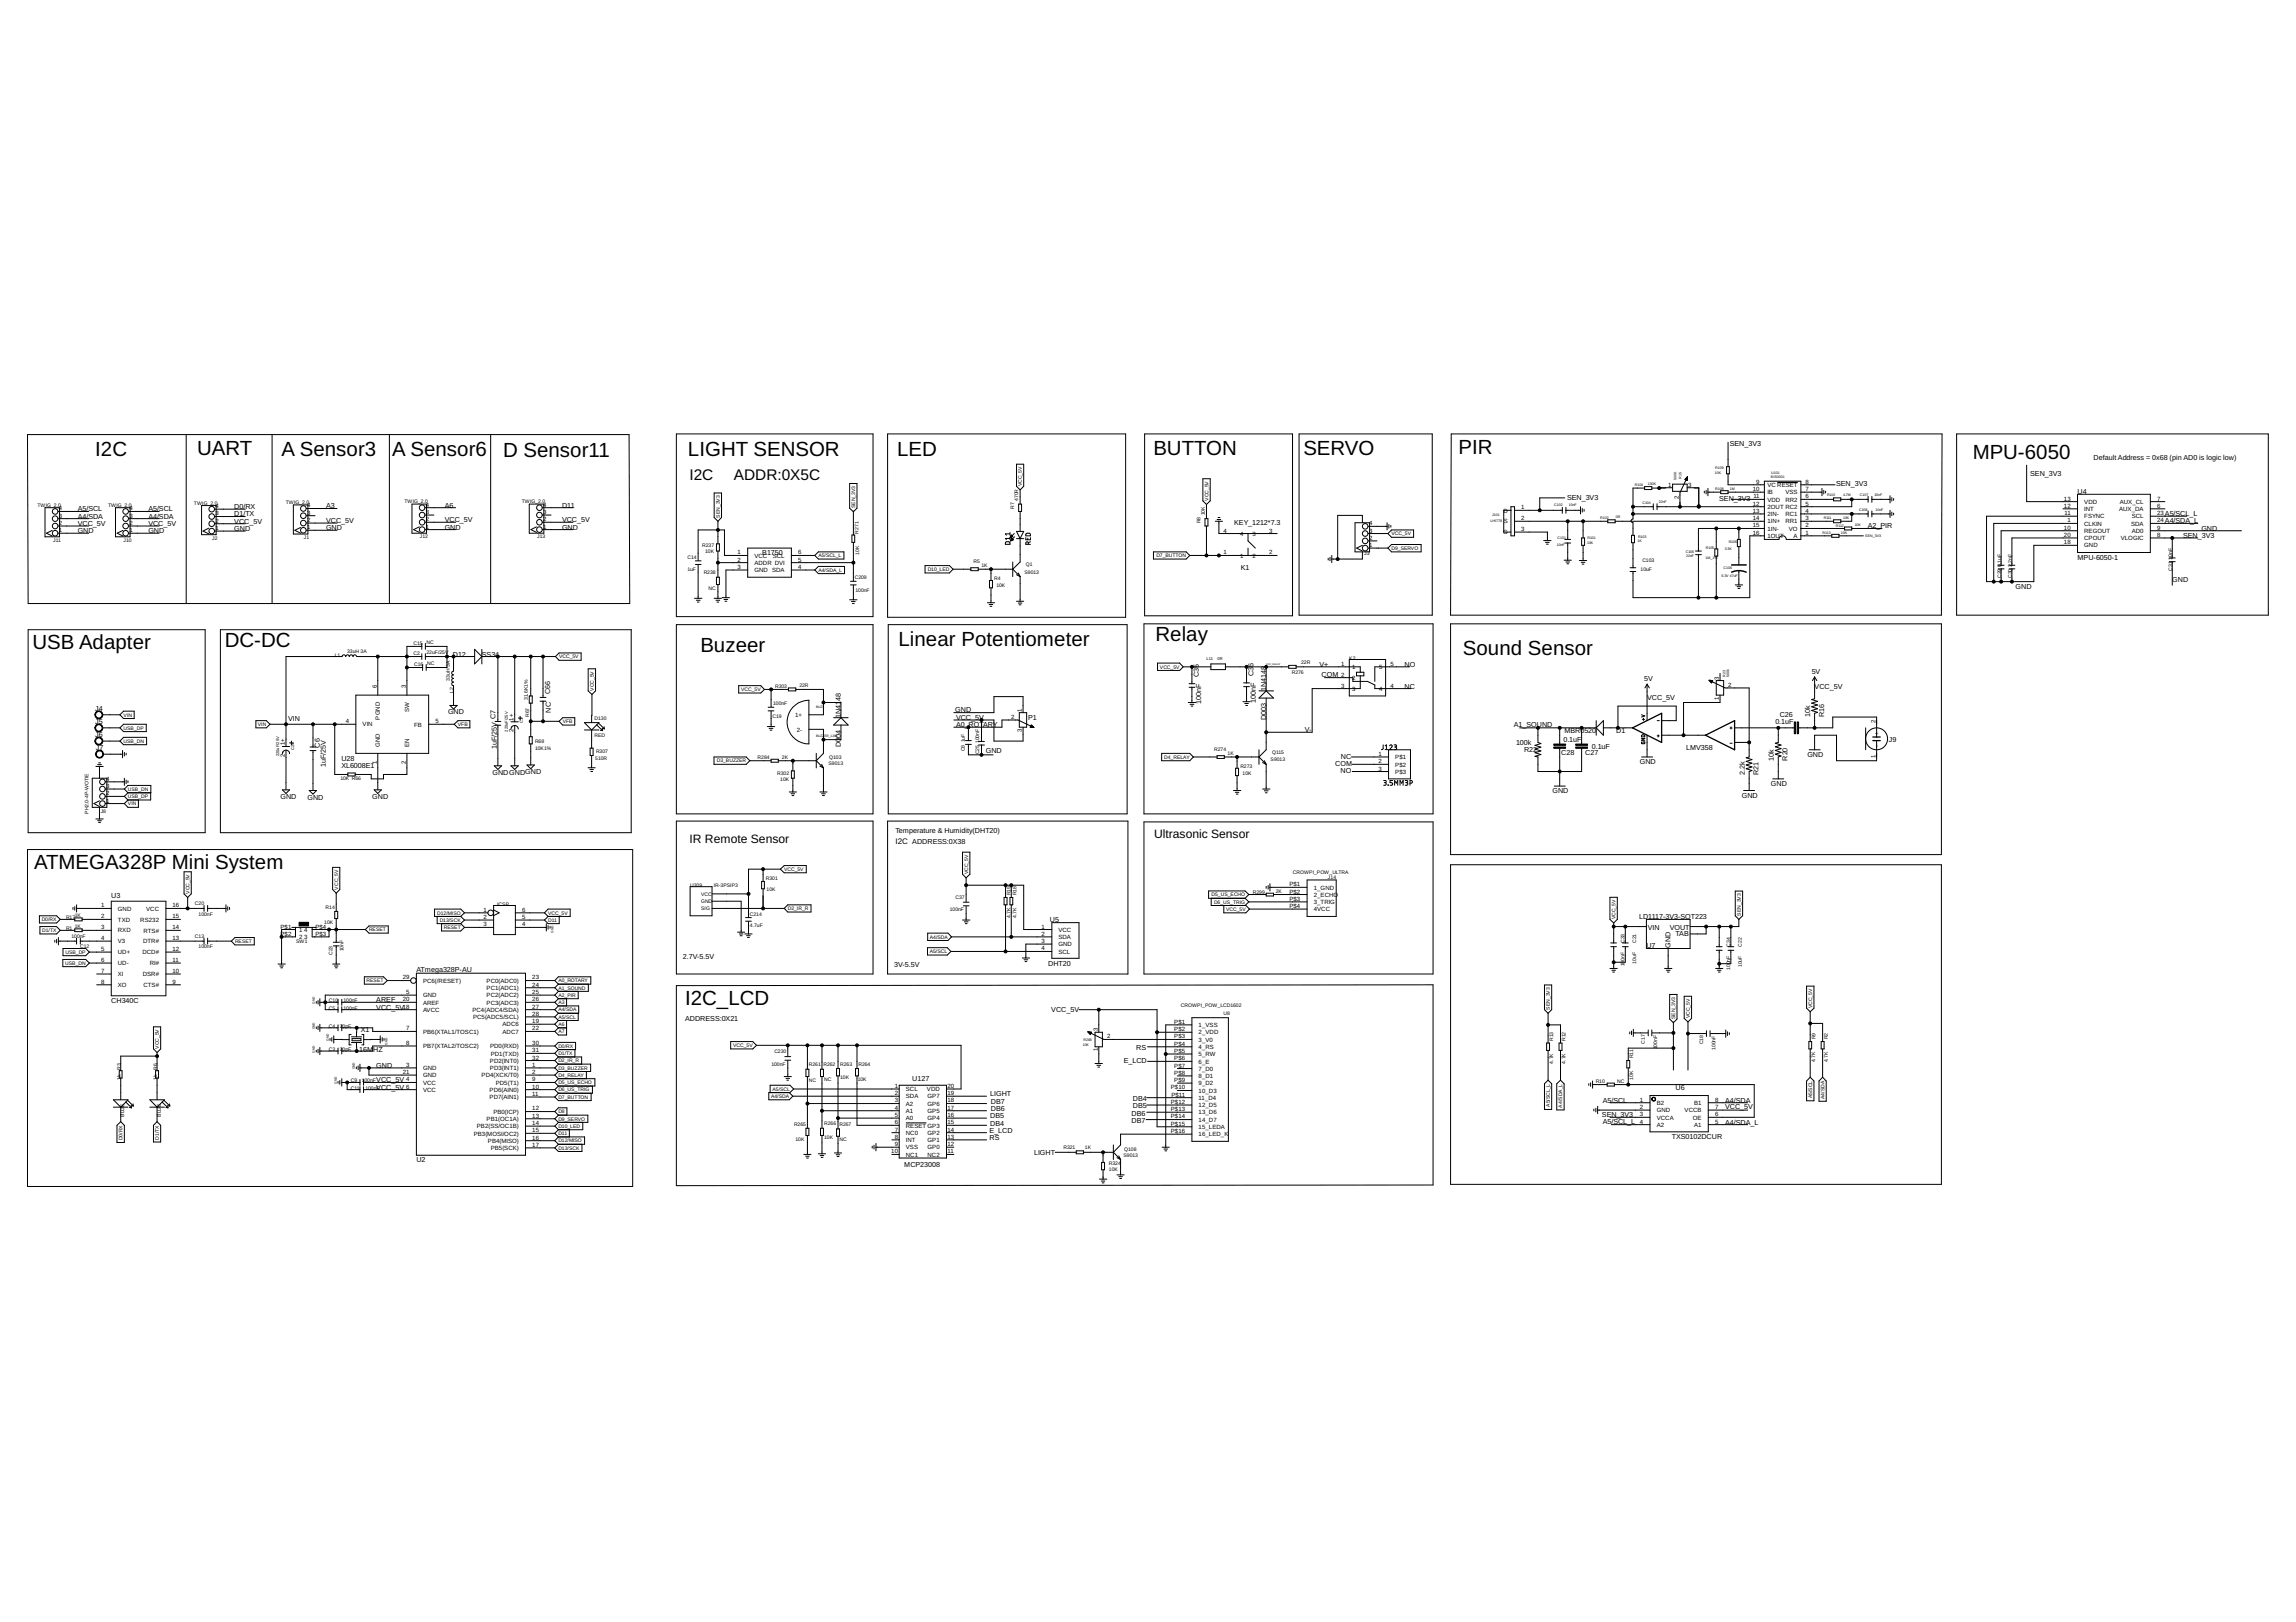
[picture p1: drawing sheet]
<svg xmlns="http://www.w3.org/2000/svg" width="297mm" height="210mm" viewBox="0 0 297 210" stroke-linecap="round" stroke-linejoin="round" font-family="sans-serif">
<defs><g id="words">
<g font-size="2.6">
<text x="12.3" y="59">I2C</text>
<text x="25.5" y="58.9">UART</text>
<text x="36.4" y="59">A Sensor3</text>
<text x="50.8" y="59">A Sensor6</text>
<text x="65.1" y="59.2">D Sensor11</text>
<text x="89" y="59">LIGHT SENSOR</text>
<text x="116" y="59.1">LED</text>
<text x="149.2" y="58.9">BUTTON</text>
<text x="168.6" y="58.9">SERVO</text>
<text x="188.7" y="58.7">PIR</text>
<text x="255.2" y="59.4">MPU-6050</text>
<text x="4.2" y="83.9">USB Adapter</text>
<text x="29.1" y="83.7">DC-DC</text>
<text x="116.2" y="83.6">Linear Potentiometer</text>
<text x="149.5" y="83">Relay</text>
<text x="90.6" y="84.3">Buzeer</text>
<text x="189.3" y="84.8">Sound Sensor</text>
<text x="4.4" y="112.5">ATMEGA328P Mini System</text>
<text x="88.6" y="130.1">I2C_LCD</text>
</g>
<g font-size="2">
<text x="89.2" y="62.2">I2C</text>
<text x="94.9" y="62.2">ADDR:0X5C</text>
</g>
<g font-size="1.6">
<text x="89.2" y="109.1">IR Remote Sensor</text>
<text x="149.3" y="108.4">Ultrasonic Sensor</text>
</g>
<text font-size="1" x="115.9" y="109.2">I2C ADDRESS:0X38</text>
<g font-size=".9">
<text x="223.8" y="57.7">SEN_3V3</text>
<text x="270.8" y="59.5">Default Address = 0x68 (pin AD0 is logic low)</text>
<text x="30.3" y="65.9">D0/RX</text>
<text x="42.2" y="65.8">A3</text>
<text x="57.5" y="65.7">A6</text>
<text x="72.7" y="65.7">D11</text>
<text x="202.7" y="64.7">SEN_3V3</text>
<text x="222.4" y="64.9">SEN_3V3</text>
<text x="237.5" y="62.8">SEN_3V3</text>
<text x="262.7" y="61.6">SEN_3V3</text>
<text x="268.8" y="64">U4</text>
<text x="10.1" y="69">GND</text>
<text x="10.1" y="68.1">VCC_5V</text>
<text x="10.1" y="67.1">A4/SDA</text>
<text x="10.1" y="66.2">A5/SCL</text>
<text x="19.2" y="69">GND</text>
<text x="19.2" y="68.1">VCC_5V</text>
<text x="19.2" y="67.1">A4/SDA</text>
<text x="19.2" y="66.2">A5/SCL</text>
<text x="30.3" y="68.7">GND</text>
<text x="30.3" y="67.8">VCC_5V</text>
<text x="30.3" y="66.8">D1/TX</text>
<text x="42.2" y="68.6">GND</text>
<text x="42.2" y="67.7">VCC_5V</text>
<text x="57.5" y="68.5">GND</text>
<text x="57.5" y="67.6">VCC_5V</text>
<text x="72.7" y="68.5">GND</text>
<text x="72.7" y="67.6">VCC_5V</text>
<text x="98.6" y="71.9">B1750</text>
<text x="159.7" y="67.9">KEY_1212*7.3</text>
<text x="241.6" y="68.3">A2_PIR</text>
<text x="280.1" y="67.7">A4/SDA_L</text>
<text x="280.1" y="66.8">A5/SCL_L</text>
<text x="282.4" y="69.6">SEN_3V3</text>
<text x="284.8" y="68.7">GND</text>
<text x="160.5" y="73.8">K1</text>
<text x="260.8" y="76.2">GND</text>
<text x="268.8" y="72.4">MPU-6050-1</text>
<text x="281" y="75.3">GND</text>
<text x="58.6" y="85">D12</text>
<text x="62.3" y="85">SS34</text>
<text x="71.2" y="89.9" transform="rotate(-90 71.2 89.9)">C66</text>
<text x="155.1" y="87.6" transform="rotate(-90 155.1 87.6)">C35</text>
<text x="162.2" y="87.5" transform="rotate(-90 162.2 87.5)">C36</text>
<text x="163.8" y="89.4" transform="rotate(-90 163.8 89.4)">1N4148</text>
<text x="170.7" y="86.3">V+</text>
<text x="171" y="87.6">COM</text>
<text x="181.7" y="89.1">NC</text>
<text x="181.7" y="86.3">NO</text>
<text x="212.7" y="88.2">5V</text>
<text x="234.4" y="87.2">5V</text>
<text x="234.8" y="89.2">VCC_5V</text>
<text x="12.3" y="92">J4</text>
<text x="12.3" y="93.7">J5</text>
<text x="12.3" y="95.4">J6</text>
<text x="37.3" y="93.3">VIN</text>
<text x="58" y="92.5">GND</text>
<text x="71.3" y="92.2" transform="rotate(-90 71.3 92.2)">NC</text>
<text x="108.8" y="95.5" transform="rotate(-90 108.8 95.5)">04</text>
<text x="108.8" y="92.9" transform="rotate(-90 108.8 92.9)">1N41</text>
<text x="108.8" y="90.7" transform="rotate(-90 108.8 90.7)">48</text>
<text x="123.6" y="92.1">GND</text>
<text x="123.7" y="93.2">VCC_5V</text>
<text x="123.7" y="94.1">A0_ROTARY</text>
<text x="133" y="93.2">P1</text>
<text x="155.4" y="91.1" transform="rotate(-90 155.4 91.1)">100nF</text>
<text x="162.5" y="91" transform="rotate(-90 162.5 91)">100nF</text>
<text x="163.8" y="93.2" transform="rotate(-90 163.8 93.2)">D003</text>
<text x="168.8" y="94.8">V-</text>
<text x="195.9" y="94.1">A1_SOUND</text>
<text x="202.4" y="94.9">MBR0520</text>
<text x="209.1" y="94.9">D1</text>
<text x="213.1" y="90.5">VCC_5V</text>
<text x="229.7" y="93.7">0.1uF</text>
<text x="230.2" y="92.8">C26</text>
<text x="234.2" y="92.8" transform="rotate(-90 234.2 92.8)">10k</text>
<text x="236" y="92.8" transform="rotate(-90 236 92.8)">R16</text>
<text x="12.4" y="97.1">J7</text>
<text x="41.4" y="96.7" transform="rotate(-90 41.4 96.7)">C6</text>
<text x="42.1" y="99.3" transform="rotate(-90 42.1 99.3)">1uF/25V</text>
<text x="44.2" y="98.4">U28</text>
<text x="44.2" y="99.4">XL6008E1</text>
<text x="63.7" y="100.3">GNDGNDGND</text>
<text x="64.3" y="96.9" transform="rotate(-90 64.3 96.9)">1uF/25V C7</text>
<text x="108.8" y="96.7" transform="rotate(-90 108.8 96.7)">D0</text>
<text x="127.5" y="97.5">GND</text>
<text x="172.8" y="99.2">COM</text>
<text x="173.4" y="100">NO</text>
<text x="173.5" y="98.2">NC</text>
<text x="196.1" y="96.5">100k</text>
<text x="197.2" y="97.3">R22</text>
<text x="202" y="97.7">C28</text>
<text x="202.3" y="96">0.1uF</text>
<text x="205.1" y="97.7">C27</text>
<text x="205.9" y="96.9">0.1uF</text>
<text x="212.2" y="98.9">GND</text>
<text x="218.1" y="97">LMV358</text>
<text x="225.7" y="100.3" transform="rotate(-90 225.7 100.3)">2.2k</text>
<text x="227.5" y="100.3" transform="rotate(-90 227.5 100.3)">R21</text>
<text x="229.1" y="101.7">GND</text>
<text x="229.5" y="98.4" transform="rotate(-90 229.5 98.4)">10k</text>
<text x="231.3" y="98.4" transform="rotate(-90 231.3 98.4)">R20</text>
<text x="233.8" y="98">GND</text>
<text x="244.4" y="96.1">J9</text>
<text x="36.3" y="103.4">GND</text>
<text x="39.8" y="103.5">GND</text>
<text x="48.2" y="103.4">GND</text>
<text x="115.9" y="107.9">Temperature &amp; Humidity(DHT20)</text>
<text x="200.8" y="102.7">GND</text>
<text x="225.3" y="103.2">GND</text>
<text x="14.4" y="116.1">U3</text>
<text x="135.8" y="119.4">U5</text>
<text x="212.1" y="119">LD1117-3V3-SOT223</text>
<text x="53.9" y="125.8">ATmega328P-AU</text>
<text x="88.3" y="124.2">2.7V-5.5V</text>
<text x="115.7" y="125.1">3V-5.5V</text>
<text x="135.6" y="125">DHT20</text>
<text x="213" y="122.7">U7</text>
<text x="213.2" y="120.3">VIN</text>
<text x="216" y="120.3">VOUT</text>
<text x="216.1" y="122.6" transform="rotate(-90 216.1 122.6)">GND</text>
<text x="216.8" y="121.1">TAB</text>
<text x="14.4" y="129.8">CH340C</text>
<text x="48.7" y="130.7">VCC_5V</text>
<text x="48.7" y="129.7">AREF</text>
<text x="136" y="130.9">VCC_5V</text>
<text x="46.5" y="136.1">16MHZ</text>
<text x="46.7" y="133.5">X1</text>
<text x="88.6" y="132.1">ADDRESS:0X21</text>
<text x="145.4" y="137.6">E_LCD</text>
<text x="147" y="135.8">RS</text>
<text x="48.7" y="138.2">GND</text>
<text x="48.7" y="140.1">VCC_5V</text>
<text x="48.7" y="141">VCC_5V</text>
<text x="118" y="139.9">U127</text>
<text x="128.1" y="141.9">LIGHT</text>
<text x="128.2" y="142.9">DB7</text>
<text x="128.2" y="143.7">DB6</text>
<text x="146.6" y="143.4">DB5</text>
<text x="146.6" y="142.4">DB4</text>
<text x="207.3" y="142.7">A5/SCL</text>
<text x="216.8" y="141.1">U6</text>
<text x="223.2" y="143.6">VCC_5V</text>
<text x="223.2" y="142.7">A4/SDA</text>
<text x="128" y="147.5">RS</text>
<text x="128" y="146.7">E_LCD</text>
<text x="128.1" y="144.7">DB5</text>
<text x="128.1" y="145.7">DB4</text>
<text x="133.8" y="149.5">LIGHT</text>
<text x="146.4" y="145.3">DB7</text>
<text x="146.4" y="144.4">DB6</text>
<text x="207.3" y="144.5">SEN_3V3</text>
<text x="207.3" y="145.4">A5/SCL_L</text>
<text x="216.3" y="147.4">TXS0102DCUR</text>
<text x="223.2" y="145.5">A4/SDA_L</text>
<text x="53.9" y="150.4">U2</text>
<text x="117" y="151">MCP23008</text>
</g>
<g font-size=".8">
<text x="27.9" y="65.8">4</text>
<text x="39.8" y="65.7">4</text>
<text x="55.1" y="65.6">4</text>
<text x="70.3" y="65.6">4</text>
<text x="196.8" y="65.9">1</text>
<text x="215.8" y="63">1</text>
<text x="217.2" y="64.6" transform="rotate(-90 217.2 64.6)">2</text>
<text x="218.4" y="63">3</text>
<text x="226.8" y="63.6">10</text>
<text x="226.8" y="65.4">12</text>
<text x="226.8" y="64.5">11</text>
<text x="227.2" y="62.6">9</text>
<text x="228.7" y="63">VC RESET</text>
<text x="228.7" y="64">IB</text>
<text x="228.7" y="64.9">VDD</text>
<text x="228.7" y="65.9">2OUT RC2</text>
<text x="231" y="64.9">RR2</text>
<text x="231" y="64">VSS</text>
<text x="233.6" y="65.4">5</text>
<text x="233.6" y="64.5">6</text>
<text x="233.6" y="63.6">7</text>
<text x="233.6" y="62.6">8</text>
<text x="267" y="64.8">13</text>
<text x="267" y="65.7">12</text>
<text x="269.6" y="65.2">VDD</text>
<text x="274.2" y="65.2">AUX_CL</text>
<text x="279.1" y="64.8">7</text>
<text x="279.1" y="65.7">6</text>
<text x="7.6" y="68.9">1</text>
<text x="7.6" y="67.9">2</text>
<text x="7.6" y="67">3</text>
<text x="7.6" y="66">4</text>
<text x="16.8" y="68.9">1</text>
<text x="16.8" y="67.9">2</text>
<text x="16.8" y="67">3</text>
<text x="16.8" y="66">4</text>
<text x="27.9" y="68.6">1</text>
<text x="27.9" y="67.6">2</text>
<text x="27.9" y="66.7">3</text>
<text x="39.8" y="68.5">1</text>
<text x="39.8" y="67.6">2</text>
<text x="39.8" y="66.6">3</text>
<text x="55.1" y="68.4">1</text>
<text x="55.1" y="67.5">2</text>
<text x="55.1" y="66.5">3</text>
<text x="70.3" y="68.4">1</text>
<text x="70.3" y="67.5">2</text>
<text x="70.3" y="66.5">3</text>
<text x="95.4" y="71.7">1</text>
<text x="103.3" y="71.7">6</text>
<text x="158.3" y="71.7">1</text>
<text x="158.3" y="68.9">4</text>
<text x="160.4" y="69.3">4</text>
<text x="162" y="69.3">3</text>
<text x="164.2" y="71.7">2</text>
<text x="164.2" y="68.9">3</text>
<text x="177.1" y="70.8">1</text>
<text x="177.1" y="69.9">2</text>
<text x="177.1" y="68.9">3</text>
<text x="177.1" y="68">4</text>
<text x="194.5" y="69.2">G</text>
<text x="194.5" y="66.3">D</text>
<text x="194.5" y="67.7">S</text>
<text x="196.8" y="68.7">3</text>
<text x="196.8" y="67.3">2</text>
<text x="226.8" y="66.4">13</text>
<text x="226.8" y="67.3">14</text>
<text x="226.8" y="68.3">15</text>
<text x="226.8" y="69.2">16</text>
<text x="228.7" y="66.8">2IN-</text>
<text x="228.7" y="67.7">1IN+</text>
<text x="228.7" y="68.7">1IN-</text>
<text x="228.7" y="69.6">1OUT</text>
<text x="231" y="67.7">RR1</text>
<text x="231" y="66.8">RC1</text>
<text x="231.4" y="68.7">VO</text>
<text x="232" y="69.6">A</text>
<text x="233.6" y="69.2">1</text>
<text x="233.6" y="68.3">2</text>
<text x="233.6" y="67.3">3</text>
<text x="233.6" y="66.4">4</text>
<text x="267" y="68.5">10</text>
<text x="267" y="69.5">20</text>
<text x="267" y="70.4">18</text>
<text x="267.1" y="66.7">11</text>
<text x="267.5" y="67.6">1</text>
<text x="269.6" y="66.1">INT</text>
<text x="269.6" y="67.1">FSYNC</text>
<text x="269.6" y="68">CLKIN</text>
<text x="269.6" y="69">REGOUT</text>
<text x="269.6" y="69.9">CPOUT</text>
<text x="269.6" y="70.8">GND</text>
<text x="274.2" y="66.1">AUX_DA</text>
<text x="274.4" y="69.9">VLOGIC</text>
<text x="275.7" y="68">SDA</text>
<text x="275.8" y="67.1">SCL</text>
<text x="275.8" y="69">AD0</text>
<text x="279.1" y="66.7">23</text>
<text x="279.1" y="67.6">24</text>
<text x="279.1" y="68.5">9</text>
<text x="279.1" y="69.5">8</text>
<text x="95.4" y="72.7">2</text>
<text x="95.4" y="73.6">3</text>
<text x="97.6" y="72.2">VCC</text>
<text x="97.6" y="73.1">ADDR DVI</text>
<text x="97.6" y="74">GND SDA</text>
<text x="100" y="72.2">SCL</text>
<text x="103.3" y="73.6">4</text>
<text x="103.3" y="72.7">5</text>
<text x="160.4" y="72.2">1</text>
<text x="162" y="72.2">2</text>
<text x="48.7" y="89.1" transform="rotate(-90 48.7 89.1)">6</text>
<text x="52.5" y="89.1" transform="rotate(-90 52.5 89.1)">3</text>
<text x="173.5" y="86.2">1</text>
<text x="173.5" y="87.6">2</text>
<text x="173.5" y="89">3</text>
<text x="175" y="86.6">1</text>
<text x="175" y="88">2</text>
<text x="175" y="89.4">3</text>
<text x="178.4" y="89.4">4</text>
<text x="178.4" y="86.6">5</text>
<text x="179.9" y="89">4</text>
<text x="179.9" y="86.2">5</text>
<text x="222.4" y="87.9" transform="rotate(-90 222.4 87.9)">3</text>
<text x="223.6" y="88.9">2</text>
<text x="44.7" y="93.6">4</text>
<text x="46.9" y="94">VIN</text>
<text x="49.2" y="93.1" transform="rotate(-90 49.2 93.1)">PGND</text>
<text x="52.9" y="92.2" transform="rotate(-90 52.9 92.2)">SW</text>
<text x="53.6" y="94">FB</text>
<text x="56.3" y="93.6">5</text>
<text x="66.5" y="94.7" transform="rotate(-90 66.5 94.7)">2-</text>
<text x="66.5" y="93.3" transform="rotate(-90 66.5 93.3)">1+</text>
<text x="102.9" y="92.8">1+</text>
<text x="103.1" y="94.7">2-</text>
<text x="130.8" y="93">2</text>
<text x="132.2" y="94.7" transform="rotate(-90 132.2 94.7)">3</text>
<text x="132.2" y="92.1" transform="rotate(-90 132.2 92.1)">1</text>
<text x="222.4" y="90.5" transform="rotate(-90 222.4 90.5)">1</text>
<text x="242.6" y="93.6" transform="rotate(-90 242.6 93.6)">2</text>
<text x="243.1" y="95.1" transform="rotate(-90 243.1 95.1)">+</text>
<text x="13.7" y="102">3</text>
<text x="13.7" y="101">4</text>
<text x="36.9" y="97.9" transform="rotate(-90 36.9 97.9)">2-</text>
<text x="36.9" y="96.5" transform="rotate(-90 36.9 96.5)">1+</text>
<text x="48.7" y="98.8" transform="rotate(-90 48.7 98.8)">1</text>
<text x="49.2" y="96.6" transform="rotate(-90 49.2 96.6)">GND</text>
<text x="52.5" y="98.8" transform="rotate(-90 52.5 98.8)">2</text>
<text x="52.9" y="96.6" transform="rotate(-90 52.9 96.6)">EN</text>
<text x="178.3" y="97.8">1</text>
<text x="178.3" y="98.8">2</text>
<text x="178.3" y="99.7">3</text>
<text x="180.5" y="98.3">P$1</text>
<text x="180.5" y="99.2">P$2</text>
<text x="180.5" y="100.1">P$3</text>
<text x="242.6" y="98.1" transform="rotate(-90 242.6 98.1)">1</text>
<text x="243.1" y="96.6" transform="rotate(-90 243.1 96.6)">-</text>
<text x="13.7" y="103.9">1</text>
<text x="13.7" y="102.9">2</text>
<text x="13.1" y="117.4">1</text>
<text x="13.1" y="118.8">2</text>
<text x="15.3" y="117.8">GND</text>
<text x="15.3" y="119.3">TXD</text>
<text x="18.2" y="119.3">RS232</text>
<text x="18.9" y="117.8">VCC</text>
<text x="22.3" y="118.8">15</text>
<text x="22.3" y="117.4">16</text>
<text x="62.5" y="118">1</text>
<text x="62.5" y="118.9">2</text>
<text x="62.5" y="119.9">3</text>
<text x="67.5" y="119.9">4</text>
<text x="67.5" y="118.9">5</text>
<text x="67.5" y="118">6</text>
<text x="166.8" y="114.7">P$1</text>
<text x="166.8" y="115.6">P$2</text>
<text x="166.8" y="116.6">P$3</text>
<text x="166.8" y="117.5">P$4</text>
<text x="170" y="115.1">1_GND</text>
<text x="170" y="116.1">2_ECHO</text>
<text x="170" y="117">3_TRIG</text>
<text x="170" y="117.9">4VCC</text>
<text x="13.1" y="120.3">3</text>
<text x="13.1" y="123.1">5</text>
<text x="13.1" y="124.5">6</text>
<text x="13.1" y="121.7">4</text>
<text x="13.1" y="125.9">7</text>
<text x="15.3" y="120.7">RXD</text>
<text x="15.3" y="123.5">UD+</text>
<text x="15.3" y="124.9">UD-</text>
<text x="15.3" y="122.1">V3</text>
<text x="18.4" y="123.5">DCD#</text>
<text x="18.5" y="122.1">DTR#</text>
<text x="18.6" y="120.7">RTS#</text>
<text x="19.4" y="124.9">RI#</text>
<text x="22.3" y="123.1">12</text>
<text x="22.3" y="125.9">10</text>
<text x="22.3" y="121.7">13</text>
<text x="22.3" y="124.5">11</text>
<text x="22.3" y="120.3">14</text>
<text x="36.3" y="120.2">P$1</text>
<text x="36.3" y="121.1">P$2</text>
<text x="38.7" y="120.6">1</text>
<text x="38.7" y="121.5">2</text>
<text x="39.4" y="121.5">3</text>
<text x="39.4" y="120.6">4</text>
<text x="40.8" y="121.1">P$3</text>
<text x="40.8" y="120.2">P$4</text>
<text x="134.8" y="122">3</text>
<text x="134.8" y="123">4</text>
<text x="134.8" y="121.1">2</text>
<text x="134.8" y="120.2">1</text>
<text x="136.9" y="122.5">GND</text>
<text x="136.9" y="123.4">SCL</text>
<text x="136.9" y="121.5">SDA</text>
<text x="136.9" y="120.6">VCC</text>
<text x="13.1" y="127.3">8</text>
<text x="15.3" y="126.3">XI</text>
<text x="15.3" y="127.7">XO</text>
<text x="18.5" y="126.3">DSR#</text>
<text x="18.6" y="127.7">CTS#</text>
<text x="22.3" y="127.3">9</text>
<text x="52.1" y="129.6">20</text>
<text x="52.1" y="130.5">18</text>
<text x="52.1" y="126.8">29</text>
<text x="52.6" y="128.6">5</text>
<text x="54.7" y="129.1">GND</text>
<text x="54.7" y="130">AREF</text>
<text x="54.7" y="130.9">AVCC</text>
<text x="54.7" y="127.2">PC6(/RESET)</text>
<text x="61.1" y="130.9">PC4(ADC4/SDA)</text>
<text x="61.2" y="131.9">PC5(ADC5/SCL)</text>
<text x="63" y="130">PC3(ADC3)</text>
<text x="63" y="129.1">PC2(ADC2)</text>
<text x="63" y="128.1">PC1(ADC1)</text>
<text x="63" y="127.2">PC0(ADC0)</text>
<text x="68.9" y="131.5">28</text>
<text x="68.9" y="130.5">27</text>
<text x="68.9" y="129.6">26</text>
<text x="68.9" y="128.6">25</text>
<text x="68.9" y="127.7">24</text>
<text x="68.9" y="126.8">23</text>
<text x="52.6" y="135.2">8</text>
<text x="52.6" y="133.3">7</text>
<text x="54.7" y="135.6">PB7(XTAL2/TOSC2)</text>
<text x="54.7" y="133.8">PB6(XTAL1/TOSC1)</text>
<text x="63.4" y="137.5">PD2(INT0)</text>
<text x="63.4" y="135.7">PD0(RXD)</text>
<text x="63.5" y="136.6">PD1(TXD)</text>
<text x="65" y="133.8">ADC7</text>
<text x="65" y="132.8">ADC6</text>
<text x="68.9" y="137.1">32</text>
<text x="68.9" y="136.2">31</text>
<text x="68.9" y="135.2">30</text>
<text x="68.9" y="133.3">22</text>
<text x="68.9" y="132.4">19</text>
<text x="142" y="136" transform="rotate(-90 142 136)">1</text>
<text x="142" y="133.4" transform="rotate(-90 142 133.4)">3</text>
<text x="143.2" y="134.4">2</text>
<text x="151.9" y="132.5">P$1</text>
<text x="151.9" y="133.4">P$2</text>
<text x="151.9" y="134.4">P$3</text>
<text x="151.9" y="135.3">P$4</text>
<text x="151.9" y="136.3">P$5</text>
<text x="151.9" y="137.2">P$6</text>
<text x="155.1" y="132.9">1_VSS</text>
<text x="155.1" y="133.9">2_VDD</text>
<text x="155.1" y="134.8">3_V0</text>
<text x="155.1" y="135.7">4_RS</text>
<text x="155.1" y="136.7">5_RW</text>
<text x="155.1" y="137.6">6_E</text>
<text x="52.1" y="139">21</text>
<text x="52.6" y="138.1">3</text>
<text x="52.6" y="139.9">4</text>
<text x="52.6" y="140.9">6</text>
<text x="54.7" y="138.5">GND</text>
<text x="54.7" y="139.4">GND</text>
<text x="54.7" y="140.4">VCC</text>
<text x="54.7" y="141.3">VCC</text>
<text x="62.3" y="139.4">PD4(XCK/T0)</text>
<text x="63.3" y="142.2">PD7(AIN1)</text>
<text x="63.3" y="141.3">PD6(AIN0)</text>
<text x="63.4" y="138.5">PD3(INT1)</text>
<text x="64.1" y="140.4">PD5(T1)</text>
<text x="68.9" y="143.7">12</text>
<text x="68.9" y="141.8">11</text>
<text x="68.9" y="140.9">10</text>
<text x="68.9" y="139.9">9</text>
<text x="68.9" y="139">2</text>
<text x="68.9" y="138.1">1</text>
<text x="115.8" y="140.8">1</text>
<text x="115.8" y="141.7">2</text>
<text x="115.8" y="142.7">3</text>
<text x="115.8" y="143.6">4</text>
<text x="117.2" y="141.2">SCL</text>
<text x="117.2" y="142.1">SDA</text>
<text x="117.2" y="143.1">A2</text>
<text x="119.9" y="141.2">VDD</text>
<text x="120" y="143.1">GP6</text>
<text x="120" y="142.2">GP7</text>
<text x="122.6" y="143.6">17</text>
<text x="122.6" y="142.7">18</text>
<text x="122.6" y="141.7">19</text>
<text x="122.6" y="140.8">20</text>
<text x="151.5" y="141">P$10</text>
<text x="151.5" y="142.9">P$12</text>
<text x="151.5" y="143.8">P$13</text>
<text x="151.5" y="141.9">P$11</text>
<text x="151.9" y="138.2">P$7</text>
<text x="151.9" y="139.1">P$8</text>
<text x="151.9" y="140">P$9</text>
<text x="155.1" y="138.6">7_D0</text>
<text x="155.1" y="139.5">8_D1</text>
<text x="155.1" y="140.5">9_D2</text>
<text x="155.1" y="141.4">10_D3</text>
<text x="155.1" y="142.3">11_D4</text>
<text x="155.1" y="143.3">12_D5</text>
<text x="212.2" y="142.6">1</text>
<text x="212.2" y="143.5">2</text>
<text x="214.3" y="143">B2</text>
<text x="214.3" y="143.9">GND</text>
<text x="217.9" y="143.9">VCCB</text>
<text x="219.2" y="143">B1</text>
<text x="221.9" y="142.6">8</text>
<text x="221.9" y="143.5">7</text>
<text x="61.3" y="147">PB3(MOSI/OC2)</text>
<text x="61.7" y="146">PB2(SS/OC1B)</text>
<text x="63" y="145.1">PB1(OC1A)</text>
<text x="63.1" y="147.9">PB4(MISO)</text>
<text x="63.5" y="148.8">PB5(SCK)</text>
<text x="63.8" y="144.1">PB0(ICP)</text>
<text x="68.9" y="148.4">17</text>
<text x="68.9" y="147.5">16</text>
<text x="68.9" y="146.5">15</text>
<text x="68.9" y="145.6">14</text>
<text x="68.9" y="144.6">13</text>
<text x="115.3" y="149.3">10</text>
<text x="115.8" y="144.6">5</text>
<text x="115.8" y="145.5">6</text>
<text x="115.8" y="146.4">7</text>
<text x="115.8" y="147.4">8</text>
<text x="115.8" y="148.3">9</text>
<text x="117.2" y="144">A1</text>
<text x="117.2" y="145">A0</text>
<text x="117.2" y="145.9">RESET GP3</text>
<text x="117.2" y="146.9">NC0</text>
<text x="117.2" y="147.8">INT</text>
<text x="117.2" y="148.7">VSS</text>
<text x="117.2" y="149.7">NC1</text>
<text x="120" y="149.7">NC2</text>
<text x="120" y="148.7">GP0</text>
<text x="120" y="147.8">GP1</text>
<text x="120" y="146.9">GP2</text>
<text x="120" y="145">GP4</text>
<text x="120" y="144">GP5</text>
<text x="122.6" y="149.3">11</text>
<text x="122.6" y="148.3">12</text>
<text x="122.6" y="147.4">13</text>
<text x="122.6" y="146.4">14</text>
<text x="122.6" y="145.5">15</text>
<text x="122.6" y="144.6">16</text>
<text x="151.5" y="144.7">P$14</text>
<text x="151.5" y="145.7">P$15</text>
<text x="151.5" y="146.6">P$16</text>
<text x="155.1" y="144.2">13_D6</text>
<text x="155.1" y="145.2">14_D7</text>
<text x="155.1" y="146.1">15_LEDA</text>
<text x="155.1" y="147">16_LED_K</text>
<text x="212.2" y="144.5">3</text>
<text x="212.2" y="145.4">4</text>
<text x="214.3" y="144.9">VCCA</text>
<text x="214.3" y="145.8">A2</text>
<text x="219" y="144.9">OE</text>
<text x="219.2" y="145.8">A1</text>
<text x="221.9" y="144.5">6</text>
<text x="221.9" y="145.4">5</text>
</g>
<g font-size=".7">
<text x="4.8" y="65.6">TWIG_2.0</text>
<text x="14" y="65.6">TWIG_2.0</text>
<text x="25.1" y="65.3">TWIG_2.0</text>
<text x="37" y="65.2">TWIG_2.0</text>
<text x="52.3" y="65.1">TWIG_2.0</text>
<text x="67.5" y="65.1">TWIG_2.0</text>
<text x="110.6" y="65.8" transform="rotate(-90 110.6 65.8)">SEN_3V3</text>
<text x="131.2" y="65.8" transform="rotate(-90 131.2 65.8)">R7</text>
<text x="131.7" y="64.8" transform="rotate(-90 131.7 64.8)">470R</text>
<text x="132.2" y="62.9" transform="rotate(-90 132.2 62.9)">VCC_5V</text>
<text x="156.3" y="64.8" transform="rotate(-90 156.3 64.8)">VCC_5V</text>
<text x="6.9" y="70.1">J11</text>
<text x="16" y="70.1">J10</text>
<text x="27.4" y="69.8">J2</text>
<text x="39.3" y="69.8">J1</text>
<text x="54.3" y="69.7">J12</text>
<text x="69.5" y="69.7">J13</text>
<text x="90.9" y="70.7">R237</text>
<text x="91.2" y="71.6">10K</text>
<text x="93.1" y="67" transform="rotate(-90 93.1 67)">SEN_3V3</text>
<text x="111.1" y="69.1" transform="rotate(-90 111.1 69.1)">R271</text>
<text x="111.1" y="71.8" transform="rotate(-90 111.1 71.8)">10K</text>
<text x="155.3" y="67.7" transform="rotate(-90 155.3 67.7)">R8</text>
<text x="155.9" y="66.7" transform="rotate(-90 155.9 66.7)">10K</text>
<text x="176.5" y="71.9">J3</text>
<text x="180" y="69.3">VCC_5V</text>
<text x="180" y="71.2">D9_SERVO</text>
<text x="88.9" y="73.9">1uF</text>
<text x="89" y="72.3">C14</text>
<text x="91" y="74.3">R238</text>
<text x="91.7" y="76.3">NC</text>
<text x="105.9" y="74">A4/SDA_L</text>
<text x="105.9" y="72.1">A5/SCL_L</text>
<text x="110.6" y="75">C209</text>
<text x="110.7" y="76.6">100nF</text>
<text x="120" y="73.9">D10_LED</text>
<text x="126" y="72.9">R5</text>
<text x="127" y="73.4">1K</text>
<text x="128.6" y="75.1">R4</text>
<text x="128.9" y="75.9">10K</text>
<text x="132.5" y="74.2">S9013</text>
<text x="132.7" y="73.3">Q1</text>
<text x="149.6" y="72.1">D7_BUTTON</text>
<text x="212.2" y="73.9">10uF</text>
<text x="212.5" y="72.7">C103</text>
<text x="258.9" y="74.8" transform="rotate(-90 258.9 74.8)">C29</text>
<text x="258.9" y="73.4" transform="rotate(-90 258.9 73.4)">0.1uF</text>
<text x="260.3" y="74.8" transform="rotate(-90 260.3 74.8)">C30</text>
<text x="260.3" y="73.4" transform="rotate(-90 260.3 73.4)">2.2nF</text>
<text x="281" y="73.9" transform="rotate(-90 281 73.9)">C31</text>
<text x="281" y="72.4" transform="rotate(-90 281 72.4)">10nF</text>
<text x="53.5" y="83.5">C15</text>
<text x="55.2" y="83.4">NC</text>
<text x="43.3" y="85">L1</text>
<text x="44.9" y="84.5">33uH 3A</text>
<text x="53.5" y="84.8">C2</text>
<text x="53.6" y="86.2">C16</text>
<text x="55.2" y="84.7">22uF/25V</text>
<text x="55.3" y="86.1">NC</text>
<text x="58.2" y="88.1" transform="rotate(-90 58.2 88.1)">33uH 3A</text>
<text x="58.7" y="89.7" transform="rotate(-90 58.7 89.7)">L2</text>
<text x="72.3" y="85.2">VCC_5V</text>
<text x="76.8" y="89.4" transform="rotate(-90 76.8 89.4)">VCC_5V</text>
<text x="95.9" y="89.4">VCC_5V</text>
<text x="100.3" y="89">R303</text>
<text x="103.4" y="88.9">22R</text>
<text x="150.1" y="86.5">VCC_5V</text>
<text x="167.1" y="87.2">R276</text>
<text x="168.3" y="86">22R</text>
<text x="174.6" y="85.3">K2</text>
<text x="16" y="94.4">USB_DP</text>
<text x="16" y="92.7">VIN</text>
<text x="33.4" y="94">VIN</text>
<text x="59.2" y="94">VFB</text>
<text x="68.3" y="90.6" transform="rotate(-90 68.3 90.6)">31.6K1%</text>
<text x="68.5" y="92.8" transform="rotate(-90 68.5 92.8)">R67</text>
<text x="72.8" y="93.6">VFB</text>
<text x="76.9" y="95.3">RED</text>
<text x="76.9" y="93.1">D130</text>
<text x="99.9" y="92.9">C19</text>
<text x="100" y="91.3">100nF</text>
<text x="16" y="96.1">USB_DN</text>
<text x="44" y="101">10K R66</text>
<text x="69.2" y="97">10K1%</text>
<text x="69.2" y="96.2">R68</text>
<text x="77" y="98.3">510R</text>
<text x="77.1" y="97.5">R307</text>
<text x="92.7" y="98.7">D3_BUZZER</text>
<text x="98" y="98.2">R284</text>
<text x="100.6" y="100.3">R302</text>
<text x="100.9" y="101.1">10K</text>
<text x="101.2" y="98.2">2K</text>
<text x="107.2" y="99">S9013</text>
<text x="107.3" y="98.2">Q103</text>
<text x="124.8" y="97.2" transform="rotate(-90 124.8 97.2)">C8</text>
<text x="124.8" y="96.1" transform="rotate(-90 124.8 96.1)">1uF</text>
<text x="126.7" y="97.6" transform="rotate(-90 126.7 97.6)">C25</text>
<text x="126.7" y="96.2" transform="rotate(-90 126.7 96.2)">100nF</text>
<text x="150.6" y="98.2">D4_RELAY</text>
<text x="157.1" y="97.2">R274</text>
<text x="158.8" y="97.7">1K</text>
<text x="160.5" y="99.4">R273</text>
<text x="160.8" y="100.2">10K</text>
<text x="164.4" y="98.5">S9013</text>
<text x="164.6" y="97.6">Q115</text>
<text x="11.5" y="105.3" transform="rotate(-90 11.5 105.3)">PH2.0-4P-WOTIE</text>
<text x="13" y="105.2">J8</text>
<text x="16.6" y="102.3">USB_DN</text>
<text x="16.6" y="103.3">USB_DP</text>
<text x="16.6" y="104.2">VIN</text>
<text x="99.1" y="113.9">R301</text>
<text x="101.4" y="112.7">VCC_5V</text>
<text x="125.2" y="113.1" transform="rotate(-90 125.2 113.1)">VCC_5V</text>
<text x="167.3" y="113">CROWPI_POW_ULTRA</text>
<text x="171.8" y="113.8">J14</text>
<text x="5.4" y="119.2">D0/RX</text>
<text x="8.5" y="118.9">R17</text>
<text x="9.7" y="118.7">1K</text>
<text x="24.5" y="115.7" transform="rotate(-90 24.5 115.7)">VCC_5V</text>
<text x="25.2" y="117.1">C20</text>
<text x="25.7" y="118.5">100nF</text>
<text x="42" y="119.6">10K</text>
<text x="42.1" y="117.6">R14</text>
<text x="43.7" y="115.1" transform="rotate(-90 43.7 115.1)">VCC_5V</text>
<text x="56.6" y="118.4">D12/MISO</text>
<text x="56.9" y="119.3">D13/SCK</text>
<text x="64.3" y="117.2">ICSP</text>
<text x="70.9" y="118.4">VCC_5V</text>
<text x="70.9" y="119.3">D11</text>
<text x="89.3" y="114.7">U309</text>
<text x="90.7" y="115.9">VCC</text>
<text x="90.7" y="116.9">GND</text>
<text x="90.7" y="117.8">SIG</text>
<text x="92.4" y="114.7">IR-3PSIP3</text>
<text x="97" y="118.5">C214</text>
<text x="99.2" y="115.3">10K</text>
<text x="101.9" y="117.8">D2_IR_R</text>
<text x="122.9" y="117.9">100nF</text>
<text x="123.6" y="116.3">C37</text>
<text x="130.7" y="118.8" transform="rotate(-90 130.7 118.8)">4.7K</text>
<text x="130.7" y="115.9" transform="rotate(-90 130.7 115.9)">R19</text>
<text x="131.5" y="118.8" transform="rotate(-90 131.5 118.8)">4.7K</text>
<text x="131.5" y="115.9" transform="rotate(-90 131.5 115.9)">R18</text>
<text x="156.7" y="116">D5_US_ECHO</text>
<text x="157.1" y="116.9">D6_US_TRIG</text>
<text x="158.6" y="117.9">VCC_5V</text>
<text x="162.1" y="115.7">R299</text>
<text x="165" y="115.6">2K</text>
<text x="209" y="119" transform="rotate(-90 209 119)">VCC_5V</text>
<text x="225.2" y="118.5" transform="rotate(-90 225.2 118.5)">SEN_3V3</text>
<text x="5.5" y="120.6">D1/TX</text>
<text x="8.4" y="124.9">USB_DN</text>
<text x="8.5" y="123.4">USB_DP</text>
<text x="8.5" y="120.3">R1</text>
<text x="9.2" y="121.3">100nF</text>
<text x="9.7" y="120.1">1K</text>
<text x="10.4" y="122.7">C12</text>
<text x="25.2" y="121.3">C13</text>
<text x="25.7" y="122.7">100nF</text>
<text x="30.4" y="122">RESET</text>
<text x="38.3" y="122.1">SW1</text>
<text x="43" y="123.6" transform="rotate(-90 43 123.6)">C23</text>
<text x="44.4" y="123.1" transform="rotate(-90 44.4 123.1)">10nF</text>
<text x="47.7" y="120.5">RESET</text>
<text x="57.4" y="120.2">RESET</text>
<text x="97" y="120">4.7uF</text>
<text x="120.3" y="123.3">A5/SCL</text>
<text x="120.3" y="121.5">A4/SDA</text>
<text x="210.2" y="125.1" transform="rotate(-90 210.2 125.1)">100nF</text>
<text x="210.2" y="122" transform="rotate(-90 210.2 122)">C33</text>
<text x="211.7" y="124.7" transform="rotate(-90 211.7 124.7)">10uF</text>
<text x="211.7" y="122" transform="rotate(-90 211.7 122)">C21</text>
<text x="223.8" y="125.5" transform="rotate(-90 223.8 125.5)">100nF</text>
<text x="223.8" y="122.5" transform="rotate(-90 223.8 122.5)">C34</text>
<text x="225.3" y="125.2" transform="rotate(-90 225.3 125.2)">10uF</text>
<text x="225.3" y="122.5" transform="rotate(-90 225.3 122.5)">C22</text>
<text x="42.6" y="130.7">C5</text>
<text x="42.6" y="129.7">C10</text>
<text x="44.4" y="130.7">100nF</text>
<text x="44.4" y="129.7">100nF</text>
<text x="47.4" y="127.1">RESET</text>
<text x="72.2" y="127.1">A0_ROTARY</text>
<text x="72.2" y="129.9">A3</text>
<text x="72.2" y="130.9">A4/SDA</text>
<text x="72.2" y="131.8">A5/SCL</text>
<text x="72.2" y="128.1">A1_SOUND</text>
<text x="72.2" y="129">A2_PIR</text>
<text x="152.8" y="130.4">CROWPI_POW_LCD1602</text>
<text x="158.3" y="131.4">U8</text>
<text x="200.5" y="130.7" transform="rotate(-90 200.5 130.7)">SEN_3V3</text>
<text x="216.7" y="131.9" transform="rotate(-90 216.7 131.9)">SEN_3V3</text>
<text x="218.6" y="131.8" transform="rotate(-90 218.6 131.8)">VCC_5V</text>
<text x="234.4" y="130.5" transform="rotate(-90 234.4 130.5)">VCC_5V</text>
<text x="20.6" y="135.7" transform="rotate(-90 20.6 135.7)">VCC_5V</text>
<text x="42.6" y="136">C3</text>
<text x="42.6" y="133">C4</text>
<text x="44" y="136">20pF</text>
<text x="44" y="133">20pF</text>
<text x="72.2" y="132.8">A6</text>
<text x="72.2" y="133.7">A7</text>
<text x="72.2" y="135.6">D0/RX</text>
<text x="72.2" y="136.5">D1/TX</text>
<text x="72.2" y="137.5">D2_IR_R</text>
<text x="94.9" y="135.5">VCC_5V</text>
<text x="99.8" y="137.9">100nF</text>
<text x="100.2" y="136.3">C230</text>
<text x="104.6" y="137.9">R261 R262</text>
<text x="108.7" y="137.9">R263</text>
<text x="111.1" y="137.9">R264</text>
<text x="200.9" y="137.7" transform="rotate(-90 200.9 137.7)">4.7K</text>
<text x="200.9" y="134.7" transform="rotate(-90 200.9 134.7)">R13</text>
<text x="202.5" y="137.7" transform="rotate(-90 202.5 137.7)">4.7K</text>
<text x="202.5" y="134.7" transform="rotate(-90 202.5 134.7)">R12</text>
<text x="211.3" y="137" transform="rotate(-90 211.3 137)">R11</text>
<text x="212.8" y="135" transform="rotate(-90 212.8 135)">C17</text>
<text x="214.4" y="135.8" transform="rotate(-90 214.4 135.8)">100nF</text>
<text x="220.3" y="135.1" transform="rotate(-90 220.3 135.1)">C18</text>
<text x="222" y="135.9" transform="rotate(-90 222 135.9)">100nF</text>
<text x="234.9" y="137.5" transform="rotate(-90 234.9 137.5)">4.7K</text>
<text x="234.9" y="134.5" transform="rotate(-90 234.9 134.5)">R9</text>
<text x="236.5" y="137.5" transform="rotate(-90 236.5 137.5)">4.7K</text>
<text x="236.5" y="134.5" transform="rotate(-90 236.5 134.5)">R2</text>
<text x="15.6" y="139.7" transform="rotate(-90 15.6 139.7)">1k</text>
<text x="15.6" y="138.4" transform="rotate(-90 15.6 138.4)">R3</text>
<text x="20.3" y="139.7" transform="rotate(-90 20.3 139.7)">1k</text>
<text x="20.3" y="138.4" transform="rotate(-90 20.3 138.4)">R6</text>
<text x="45.4" y="140.1">C9</text>
<text x="45.4" y="141">C11</text>
<text x="46.8" y="140.1">100nF</text>
<text x="47.3" y="141">100nF</text>
<text x="72.2" y="139.4">D4_RELAY</text>
<text x="72.2" y="138.4">D3_BUZZER</text>
<text x="72.2" y="142.2">D7_BUTTON</text>
<text x="72.2" y="140.3">D5_US_ECHO</text>
<text x="72.2" y="141.2">D6_US_TRIG</text>
<text x="99.8" y="142.1">A4/SDA</text>
<text x="99.9" y="141.1">A5/SCL</text>
<text x="104.6" y="140.1">NC</text>
<text x="106.6" y="139.9">NC</text>
<text x="108.7" y="139.7">10K</text>
<text x="111" y="139.9">10K</text>
<text x="200.5" y="143.2" transform="rotate(-90 200.5 143.2)">A5/SCL_L</text>
<text x="202.1" y="143.3" transform="rotate(-90 202.1 143.3)">A4/SDA_L</text>
<text x="206.4" y="140.2">R10</text>
<text x="209.2" y="140.2">NC</text>
<text x="211.3" y="139.7" transform="rotate(-90 211.3 139.7)">10K</text>
<text x="234.4" y="142.1" transform="rotate(-90 234.4 142.1)">A5/SCL</text>
<text x="236" y="142.2" transform="rotate(-90 236 142.2)">A4/SDA</text>
<text x="15.8" y="147.6" transform="rotate(-90 15.8 147.6)">D0/RX</text>
<text x="16.1" y="144.5" transform="rotate(-90 16.1 144.5)">BLUE</text>
<text x="20.6" y="147.5" transform="rotate(-90 20.6 147.5)">D1/TX</text>
<text x="20.8" y="144.5" transform="rotate(-90 20.8 144.5)">BLUE</text>
<text x="72.2" y="147.8">D12/MISO</text>
<text x="72.2" y="148.8">D13/SCK</text>
<text x="72.2" y="145">D9_SERVO</text>
<text x="72.2" y="146">D10_LED</text>
<text x="72.2" y="146.9">D11</text>
<text x="72.2" y="144.1">D8</text>
<text x="102.7" y="145.7">R265</text>
<text x="102.9" y="147.7">10K</text>
<text x="106.6" y="147.4">10K</text>
<text x="106.6" y="145.6">R266 R267</text>
<text x="108.6" y="147.7">NC</text>
<text x="137.6" y="148.6">R321</text>
<text x="140.4" y="148.6">1K</text>
<text x="145.4" y="149.7">S9013</text>
<text x="145.4" y="148.9">Q108</text>
<text x="143.5" y="151.6">10K</text>
<text x="143.5" y="150.8">R324</text>
</g>
<g font-size=".5">
<text x="201.1" y="65.5">C102</text>
<text x="203" y="65.4">10nF</text>
<text x="211.5" y="62.8">R104</text>
<text x="212.5" y="65.2">C104</text>
<text x="213.2" y="62.7">130K</text>
<text x="214.6" y="65.1">22nF</text>
<text x="216.9" y="62.1" transform="rotate(-90 216.9 62.1)">500K</text>
<text x="217.5" y="62" transform="rotate(-90 217.5 62)">R15</text>
<text x="221.9" y="61.4">10K</text>
<text x="221.9" y="60.7">R109</text>
<text x="221.9" y="63.4">R108</text>
<text x="223.8" y="63.4">1M</text>
<text x="229.1" y="61.9">BIS0001</text>
<text x="229.2" y="61.3">U101</text>
<text x="236.4" y="64.2">R110</text>
<text x="238.4" y="64.2">4.7M</text>
<text x="240.6" y="64.2">C107</text>
<text x="242.5" y="64.2">10nF</text>
<text x="192.8" y="67.6">LHI778</text>
<text x="193" y="66.8">J101</text>
<text x="201.4" y="70.7">10nF</text>
<text x="201.5" y="69.8">C101</text>
<text x="205.3" y="70.4">10K</text>
<text x="205.4" y="69.8">R101</text>
<text x="207" y="67.2">R102</text>
<text x="209" y="67.1">0R</text>
<text x="211.9" y="70.2">1K</text>
<text x="211.9" y="69.6">R103</text>
<text x="218.1" y="71.5">C105</text>
<text x="220.7" y="71.1">R105</text>
<text x="223.1" y="71.2">3.3K</text>
<text x="223.6" y="70.3">R106</text>
<text x="235.8" y="69.1">R113</text>
<text x="235.9" y="67.2">R111</text>
<text x="237.5" y="68.3">R112</text>
<text x="238.2" y="69.1">10K</text>
<text x="238.4" y="67.2">10K</text>
<text x="239.9" y="68.1">10K</text>
<text x="240.5" y="66.2">C108</text>
<text x="241.3" y="69.5">SEN_3V3</text>
<text x="242.6" y="66.2">10nF</text>
<text x="218.1" y="72.1">22nF</text>
<text x="220.6" y="72.3">1M_1%</text>
<text x="222.7" y="74.7">6.3V 47uF</text>
<text x="223" y="73.7">C106</text>
<text x="156.1" y="85.3">L11</text>
<text x="157.5" y="85.4">0R</text>
<text x="223.2" y="87.6" transform="rotate(-90 223.2 87.6)">R23</text>
<text x="223.7" y="87.6" transform="rotate(-90 223.7 87.6)">500k</text>
<text x="65.7" y="94.7" transform="rotate(-90 65.7 94.7)">220uF/25V</text>
<text x="67.6" y="93.6" transform="rotate(-90 67.6 93.6)">C1</text>
<text x="36.1" y="97.9" transform="rotate(-90 36.1 97.9)">220uF/25V</text>
<text x="38" y="97.1" transform="rotate(-90 38 97.1)">C24</text>
<text x="140.1" y="135.3">10K</text>
<text x="140.2" y="134.7">R268</text>
</g>
<g font-size=".4">
<text x="105.6" y="95.3">BUZZER_1295</text>
<text x="105.6" y="91.6">BUZ1</text>
<text x="71.6" y="120.7" transform="rotate(-90 71.6 120.7)">GND</text>
<text x="40.7" y="129.9" transform="rotate(-90 40.7 129.9)">GND</text>
<text x="40.7" y="136.2" transform="rotate(-90 40.7 136.2)">GND</text>
<text x="40.7" y="133.2" transform="rotate(-90 40.7 133.2)">GND</text>
<text x="42.5" y="134.7" transform="rotate(-90 42.5 134.7)">GND</text>
<text x="50.1" y="135.2" transform="rotate(-90 50.1 135.2)">GND</text>
<text x="43.6" y="140.3" transform="rotate(-90 43.6 140.3)">GND</text>
<text x="45.9" y="138.4" transform="rotate(-90 45.9 138.4)">GND</text>
</g>
<text font-size=".3" x="163.8" y="86">VCC_RELAY</text>
</g></defs>
<g fill="none" stroke="#000" stroke-width=".13">
<path d="M3.6 56.2h77.8l.1 21.9h-77.9zM24.1 56.2v21.9M35.2 56.2v21.9M50.4 56.2v21.9M63.5 56.2v21.9M87.5 56.2h25.4v23.6h-25.4zM114.8 56.2h30.8v23.7h-30.8zM148.1 56.2h19.1v23.5h-19.1zM168.1 56.2h17.2v23.4h-17.2zM187.7 56.2h63.5v23.4h-63.5zM223.6 57.2v3.2M253.1 56.2h40.4v23.4h-40.4z"/>
<path d="M5.8 65.7h1.9v3.8h-1.9zM6.8 68.6l-.8 .4 .8 .4M7.5 69h4M7.5 66.2h4M7.5 68.1h4M7.5 67.1h4M14.9 65.7h1.9v3.8h-1.9zM15.9 68.6l-.7 .4 .7 .4M16.6 69h4M16.6 66.2h4M16.6 68.1h4M16.6 67.1h4"/>
<path d="M26.1 65.4h1.9v3.8h-1.9zM27 68.3l-.7 .4 .7 .4M27.7 68.7h4M27.7 67.8h4M27.7 66.8h4M27.7 65.9h4M38 65.3h1.8v3.8h-1.8zM38.9 68.3l-.8 .3 .8 .4M39.6 68.6h4M39.6 67.7h4M39.6 66.7h1.2M39.6 65.8h4"/>
<path d="M53.3 65.2h1.9v3.8h-1.9zM54.3 68.2l-.8 .3 .8 .4M55 65.7h3.9M55 68.5h3.9M55 67.6h3.9M55 66.7h1.1M68.5 65.2h1.9v3.8h-1.9zM69.4 68.2l-.7 .3 .7 .4M70.1 65.7h4M70.1 68.5h4M70.1 67.6h4M70.1 66.7h1.2"/>
<path d="M89.9 77.4h.9M90 73h.7M90 72.6h.7M90.1 77.7h.5M90.2 77.9h.2M90.3 73.1v4.3M92.4 63.8h.9v3.2l-.4 .5-.5-.5zM92.4 77.4h.9M92.6 77.7h.5M92.7 70.4h.4v.9h-.4zM92.7 74.7h.4v.9h-.4zM92.8 77.9h.2"/>
<path d="M92.9 67.5v2.9M92.9 71.3v3.4M92.9 75.6v1.8M92.9 72.8h3.8M93.4 77.3h1M93.7 77.6h.4M93.8 77.8h.2M96.7 71.9h-3v-3.3h-3.4v3.9M96.7 70.9h5.7v3.8h-5.7zM96.7 73.8h-2.8v3.5M102.4 71.9h3M102.4 72.8h8"/>
<path d="M102.4 73.8h3M105.4 71.9l.5-.5h3.3v.9h-3.3zM105.9 73.3h3.4v.9h-3.4l-.5-.4zM109.9 62.6h1v3.2l-.5 .4-.5-.4zM109.9 77.6h1M110 75.7h.8M110 75.2h.8M110.2 77.9h.4M110.2 69.2h.4v1h-.4zM110.3 78.1h.2M110.4 66.1v3.1M110.4 70.2v5"/>
<path d="M110.4 75.7v1.9M119.7 73.2h3.1l.5 .5-.5 .4h-3.1zM123.3 73.7h2.3M125.6 73.5h1v.4h-1zM126.6 73.7h4.4M127.7 78h1M128 78.2h.4M128 75.1h.4v1h-.4zM128.1 78.5h.2M128.2 73.7v1.4M128.2 76.1v1.9M130.1 70.2l.1-.1h.4l.1 .3h-.6z"/>
<path d="M130.7 68.9v.4M130.7 69.5v.3M130.7 69.7h-.6l.1 .1M130.7 69.1h-.6l.1 .2M130.7 69.5h.2M130.7 69.4h.3M130.7 70h.1M130.8 69.4h.2M130.8 70h.1M130.8 69.9h.1M130.8 69.9h.2M130.8 69.9h.3"/>
<path d="M130.8 69.5l-.1 .1M130.8 69.3h.1M130.8 69.8h.3M130.8 69.2l.2 .2-.3 .2zM130.8 69.8h.2M130.9 69.7h.1M130.9 69.7l.2 .1-.4 .2zM131 72.7v1.9M131 73.7l1 .9M131.2 69l-.5 .6M131.3 69.5l-.6 .5M131.5 60.1h.9v2.8l-.4 .5-.5-.5z"/>
<path d="M131.5 74.4l.5 .2M131.5 77.8h.9M131.5 68.8h.9l-.4 .9zM131.5 69.7h.9M131.7 74.1l.3 .5M131.7 78h.5M131.8 65.2h.4v1h-.4zM131.8 78.3h.3M132 69.7v3l-1 1M132 63.5v1.7M132 66.2v2.6M132 74.6v3.2"/>
<path d="M132.7 69.6v.2h.6v-.2M132.8 69h.4l.1 .3h-.6zM133 69.6v.2M133 70.4v-.2l-.2-.1-.1 .3h.6M133.3 70.1l-.3 .1M149.2 71.4h4.3l.4 .5-.4 .4h-4.3zM153.9 71.9h11.3M155.6 62h1v2.8l-.5 .5-.5-.5zM155.9 67.1h.4v1h-.4zM156.1 65.3v1.8M156.1 68.1v3.8M157.2 67.5h1"/>
<path d="M157.5 67.2h.4M157.6 67h.2M157.7 67.5v1.5h7.5M161.5 69v1l.9 .9M161.5 70.9v1M171.8 72.2v.3M172.1 72.1v.5M172.3 71.9v.9M175.3 67.6h1.9v3.8h-1.9zM176.3 71.4v.9h-4M176.3 70.6l-.8 .3 .8 .4M176.3 67.6v-.9h-3.2v5.6"/>
<path d="M177 68.1h2.5M177 70h1.1M177 70.9h2.6M177 69h2.6M179.5 67.6v1M179.7 67.9v.4M179.9 68v.2M180 68.6h2.9v.9h-2.9l-.4-.5zM180 70.5h3.9v.9h-3.9l-.4-.5zM195.5 65.6h.4v3.7h-.4zM195.5 66h-1v2.9h1M195.9 67.5h12.1"/>
<path d="M195.9 66h6.2M195.9 68.9h4.3v1.1M199.7 70h1M199.9 70.2h.5M200.1 70.4h.2M202.1 65.7v.7M202.4 72.5h.9M202.4 69.8h.8M202.4 64.4h-3.2v1.6M202.4 70.3h.8M202.6 65.7v.7M202.6 66h1.9"/>
<path d="M202.6 72.7h.5M202.7 73h.2M202.8 67.5v2.3M202.8 70.3v2.2M204.3 72.5h1M204.5 65.6v.9M204.6 72.8h.4M204.6 69.6h.4v1h-.4zM204.7 73h.2M204.7 65.8v.5M204.8 67.5v2.1M204.8 70.6v1.9"/>
<path d="M204.9 65.9v.3M208 67.3h1v.3h-1zM209 67.5h19.3M210.9 73.5h.7M210.9 74h.7M211.1 69.3h.4v.9h-.4zM211.3 66.5h17M211.3 65.6h2.6M211.3 70.2v3.3M212.8 63.2h-1.5v4a.24 .24 0 0 0-.3 .2 .24 .24 0 0 0 .3 .2v1.7M212.8 63h.9v.4h-.9zM213.7 63.2h1.8"/>
<path d="M213.9 65.2v.8M214.4 65.2v.8M214.4 65.6h13.9M216.4 62.7h1.9v.9h-1.9zM216.4 63.1l-1.7 .1M218 62h.3M218.1 62h.2M218.1 62.1h.2M218.2 62.1h.1M218.2 61.9h.1M218.2 61.8h.1M218.3 63.1h1.5v2.5"/>
<path d="M218.3 61.7h.1M218.3 61.7l-1 2.1v1.8M218.3 61.7v.5l-.3-.2M218.3 61.7l-.3 .3M218.3 61.9h-.2M219.2 63.2h.6M219.4 71.3h.7M219.4 71.8h.7M219.7 71.8v5.5M220.5 63.6v.2M220.7 63.5v.4M221 63.7h1.6"/>
<path d="M221 63.2v1M221.8 71h.4v1h-.4zM222 68.4v2.6M222 72v5.3M222.6 63.5h1v.4h-1zM223.4 60.4h.3v.9h-.3zM223.6 61.3v1.4h4.7M223.6 63.7h4.7M224 64.6h4.3M224.5 75.7h.9M224.7 75.9h.5M224.8 69.8h.3v.9h-.3z"/>
<path d="M224.9 76.2h.2M225 68.4v1.4M225 70.7v2.4M225 73.8v1.9M228.3 62.3h4.7v7.5h-1.9a.48 .48 0 0 0-.5-.5 .48 .48 0 0 0-.5 .5h-1.8zM228.3 69.3h-1.9v8h-15.1v-3.3M228.3 68.4h-8.6v2.9M229.9 62.4h2.7M233 69.3h4M233 67.5h4.2M233 68.4h5.6M233 64.6h4.2"/>
<path d="M233 66.5h8.7M233 63.7h2.7M233 62.7h4.4M235.7 63.2v1M235.9 63.5v.4M236.2 63.6v.2M237 69.2h.9v.3h-.9zM237.2 64.4h.9v.4h-.9zM237.2 67.3h.9v.3h-.9zM237.9 69.3h3.2M238.1 64.6h3.6M238.6 68.2h1v.4h-1z"/>
<path d="M239.6 66.5v1h-1.5M239.6 64.6v1h-6.6M239.6 68.4h3.9M241.7 64.2v.8M241.7 66.1v.8M242.2 64.2v.8M242.2 66.1v.8M242.2 64.6h2.3M242.2 66.5h2.3M244.5 64.2v.9M244.5 66v1M244.8 64.4v.5"/>
<path d="M244.8 66.3v.4M245 64.5v.2M245 66.4v.2M258.5 73.6h.8M258.5 73.2h.8M258.9 73.6v1.7M259.9 73.6h.8M259.9 73.2h.8M260.3 73.6v1.7M262.2 60.2v4.7h6.6M266.9 65.8h1.9M268.8 69.6h-8.5v3.6"/>
<path d="M268.8 66.8h-11.8v8.5h6.1v-4.7h5.7M268.8 64h9.4v7.5h-9.4zM268.8 67.7h-10.9v7.6M268.8 68.7h-9.9v4.5M278.2 69.6h6.1M278.2 64.9h1.9M278.2 65.8h1.9M278.2 66.8h4.7M278.2 67.7h6.1M278.2 68.7h11.8M280.6 72.7h.8M280.6 72.2h.8"/>
<path d="M281 69.6v2.6M281 72.7v3M3.6 81.5h22.9v26.3h-22.9zM12.4 99.2h1M12.6 99h.5M12.8 98.7h.2M12.9 99.2v1.5M13.3 94.2h2.2M13.3 92.5h2.2M13.3 95.9h2.2M13.4 97.6h2.5M15.5 94.2l.5-.5h2.9v1h-2.9z"/>
<path d="M15.9 97.1v1M16 95.4h3v1h-3l-.5-.5zM16 92h1.4v1h-1.4l-.5-.5zM16.1 97.4v.4M16.3 97.5v.2M28.5 81.5h53.2v26.3h-53.2zM33.1 93.3h1.4l.4 .4-.4 .5h-1.4zM34.9 93.7h11.1M36.5 97.5a.47 .47 0 0 1 .5-.4 .47 .47 0 0 1 .5 .4M36.5 96.6h1M37 97.1v5.1M37.5 96.1h.5"/>
<path d="M37.7 95.9v.5M40.1 96.7h.8M40.1 97.1h.8M40.5 93.7v3M40.5 97.1v5.2M43.3 93.7v6.5h1.7M46 90h9.5v7.5h-9.5zM48.9 85v5M48.9 97.5v4.7M52.6 97.5v2.7h-3v.6h-1.6v-.6h-2M52.6 86.4h2.1M54.6 85h-8.5a.23 .23 0 0 0-.2-.3 .23 .23 0 0 0-.2 .3 .24 .24 0 0 0-.3-.3 .24 .24 0 0 0-.2 .3 .23 .23 0 0 0-.2-.3 .23 .23 0 0 0-.3 .3 .24 .24 0 0 0-.2-.2 .24 .24 0 0 0-.2 .1v.1h-7.3v11.6"/>
<path d="M54.6 83.3v.7M54.6 84.6v.7M54.6 83.7h-2v6.3M54.7 86v.8M55 85h6.4M55 83.3v.7M55 84.6v.7M55 83.7h2.8v2.7h-2.7M55.1 86v.8M55.5 93.7h3.3M58.2 91.3h.9l-.4 .5zM58.7 85v1.8a.24 .24 0 0 0-.3 .3 .24 .24 0 0 0 .3 .2 .23 .23 0 0 0-.3 .3 .23 .23 0 0 0 .3 .2 .23 .23 0 0 0-.3 .2 .23 .23 0 0 0 .3 .3 .23 .23 0 0 0-.3 .2 .23 .23 0 0 0 .3 .2v2.6"/>
<path d="M58.8 93.7l.4-.4h1.6v.9h-1.6zM61.4 84l.9 1-.9 .9zM62.3 85h9.6M62.3 84v1.9M63.9 99.1h1l-.5 .5zM64.1 93.9h.7M64.1 93.4h.7M64.4 85v8.4M64.4 93.9v5.2M66.1 94.3a.48 .48 0 0 1 .5-.4 .48 .48 0 0 1 .5 .4M66.1 99.1h1l-.5 .5zM66.1 93.4h1"/>
<path d="M66.6 85v8.4M66.6 93.9v5.2M67.1 92.9h.4M67.3 92.7v.5M68.2 99h.9l-.4 .5zM68.5 90.1h.4v.9h-.4zM68.5 95.3h.4v1h-.4zM68.7 85v5.1M68.7 91v4.3M68.7 96.3v2.7M68.7 93.3h3.6M69.9 90.7h.7"/>
<path d="M69.9 90.3h.7M70.3 85v5.3M70.3 90.7v2.6M72.3 84.5h2.9v.9h-2.9l-.4-.4zM72.8 92.9h1.6v.9h-1.6l-.5-.5zM75.6 93.5h1.9l-1 1zM75.6 94.5h1.9M76.1 99.4h.9M76.1 86.6h.9v2.8l-.4 .5-.5-.5zM76.3 99.6h.5M76.3 96.8h.4v1h-.4zM76.4 99.8h.3"/>
<path d="M76.5 94.5v2.3M76.5 97.8v1.6M76.6 89.9l-.1 3.6M77.2 93.8l.8 .8M77.4 93.6l.8 .7M77.7 94.5l.3 .1M78.1 94l.1 .3M78.2 94.3h-.3l.1 .3M87.5 80.8h25.4v24.5h-25.4zM92.4 98h4.1l.5 .4-.5 .5h-4.1zM95.6 88.7h2.8l.5 .5-.5 .5h-2.8zM97 98.4h2.8"/>
<path d="M99 89.2h3M99.3 94h.9M99.4 91.5h.7M99.4 92h.7M99.5 94.3h.5M99.6 94.5h.3M99.8 98.3h.9v.3h-.9zM99.8 89.2v2.3M99.8 92v2M100.7 98.4h4.9M102 89h1v.4h-1zM102.4 99.8h.4v.9h-.4z"/>
<path d="M102.6 91.5a2.74 2.74 0 0 1 2-.9v5.7a2.83 2.83 0 0 1-2.5-1.7 2.83 2.83 0 0 1 .5-3.1zM102.6 98.4v1.4M103 89.2h3.5v3.3h-1.9M104.6 94.4h1.9v3.1l-.9 .9M105.6 97.5v1.9M105.6 98.4l.9 1M106.1 99.1l.4 .3M106.3 98.9l.2 .5M106.5 99.4v3.1M106.5 90.9h2.3v2M107.8 92.9h1.9M107.8 93.8l1-.9 .9 .9z"/>
<path d="M108.8 93.8v1.9h-2.3M114.9 80.8h30.9v24.5h-30.9zM123.4 93.2h5.2v2.7h3.8v-1.8M123.4 92.2h5.2v-2.1h3.8v2.1M123.4 94.1h6.2v-.9h2.1l2.1 .9M124.9 96.3h.8M124.9 95.8h.8M125.3 94.1v1.7M125.3 96.3v1.4h3.2M126.6 96.4h.8M126.6 95.9h.8M127 93.2v2.7"/>
<path d="M127 96.4v1.3M131.9 92.2h.9v1.9h-.9zM133.3 94.1h.5M133.3 94.1l.1-.3 .4 .3M133.3 94.1h.4M133.3 94h.3M133.3 94h.4M133.4 94h.2M133.4 93.9h.1M148 80.7h37.4v24.6h-37.4zM149.8 85.8h2.8l.5 .5-.5 .5h-2.8zM150.3 97.5h3.6l.5 .5-.5 .4h-3.6z"/>
<path d="M153.1 86.3h3.6M153.7 90.9h1M153.8 88.9h.8M153.8 88.5h.8M154 91.1h.5M154.1 91.4h.2M154.2 86.3v2.2M154.2 88.9v2M154.3 98h3.2M156.7 85.9h1.8v.8h-1.8zM157.5 97.8h.9v.3h-.9zM158.4 98h4.5"/>
<path d="M158.5 86.3h8.2M159.9 99.4h.3v1h-.3zM160 98v1.4M160.8 90.8h.9M160.9 88.9h.7M160.9 88.4h.7M161 91h.5M161.2 91.3h.2M161.3 86.3v2.1M161.3 88.9v1.9M162.9 97v1.9M162.9 98l.9 .9"/>
<path d="M162.9 89.4h1.9M162.9 90.3l.9-.9 1 .9zM163.3 98.7l.5 .2M163.6 98.4l.2 .5M163.8 90.3v6.7l-.9 1M163.8 86.3v3.1M163.8 98.9v3.2M166.7 86.1h1v.4h-1zM167.7 86.3h8.3v.7M171.4 87.7h3.6v.5h1.9l1 .4v.5h4.7M174.6 85.3h4.7v4.8h-4.7zM174.8 98h4.8"/>
<path d="M174.9 98.9h4.7M174.9 99.8h4.7M175.5 87h.9v.5h-.9zM176 87.5v1.6h-6.2v5.7h-6M178.9 96.4v.5l-.2 .1M179.2 97h.3M179.2 96.5l.2-.1v.6M179.6 97h2.9v3.8h-2.9zM179.8 96.5a.17 .17 0 0 1 .2-.1 .17 .17 0 0 1 .1 .3l-.3 .3h.3M180.4 96.4h.2l.1 .2-.1 .1M180.4 96.7h.2M180.5 96.7l.2 .1v.1l-.3 .1"/>
<path d="M182.4 86.3h-4.5v1.9M187.7 80.7h63.5v29.9h-63.5zM196.6 94.2h9.9M199 94.2v1.9l.3 .1-.7 .3 .7 .2-.7 .2 .7 .3-.7 .2 .7 .2-.7 .3 .4 .1v1.8h5.6v-3M201.8 94.2v2.1M201.8 96.8v4.9M204.6 94.2v2.1M206.5 94.2l.9-.9v1.8zM206.5 93.3v1.8M207.4 94.2h3.8M212.4 96v.2h.4v-.2h-.2v.1M212.4 95.2l.3-.1 .1 .3h-.4z"/>
<path d="M212.4 92.5l.4 .1-.4 .2M212.4 95.6h.4l-.4 .2h.4M212.4 98h1.4M212.5 93.1h.3M212.6 92.9v.3M213.1 88.5v4.8M213.1 95.1v2.9M213.1 88.5l.3 .5M213.1 88.5l-.3 .5M214.4 93.3h.3M214.4 95.2h.3M214.5 95.1v.3"/>
<path d="M215 93.3h1.9v-1.9h-7.6v2.8M215 95.1h5.6M221.1 88l2.1 1h3.1v9l-.4 .1 .8 .2-.8 .2 .8 .3-.8 .2 .8 .3-.8 .2 .8 .2-.4 .1v2.5M221.1 88l.5 .1-.2 .3zM221.1 88.1h.3M221.1 88.1h.5M221.2 88.1h.3M221.2 88.2h.3M221.3 88.2h.2M221.3 88.3h.2M221.4 88.3h.1M222 88.1h1v1.9h-1z"/>
<path d="M222.5 90v.9h-4.7v4.2M222.5 87.1v1M223.8 96.2h.3M223.8 94.2h.3M223.9 94.1v.2M224.4 94.2h7.7M224.4 96.1h1.9M230.1 94.2v1.9l-.4 .1 .7 .2-.7 .2 .7 .3-.7 .2 .7 .3-.7 .2 .7 .2-.3 .2v2.8M232.7 94.2h4.4v-1.4h5.7v2.6M234.1 97h1.4M234.8 87.6v2.8l-.4 .1 .7 .3-.7 .2 .7 .2-.7 .3 .7 .2-.7 .2 .7 .3-.3 .1v1.9M234.8 87.6l.3 .5"/>
<path d="M234.8 87.6l-.3 .5M241.4 94.2v2.8M242.8 95.8v2.6h-5.2v-3.3h-2.8v1.9M3.6 109.9h78.3v43.6h-78.3zM5.1 118.5h2.2l.5 .5-.5 .4h-2.2zM5.2 119.9h2.1l.5 .5-.5 .5h-2.1zM7.8 119h1.9M9.4 117.4v.3M9.7 117.3v.5M9.7 118.8h.9v.4h-.9zM9.9 117.6h4.5M9.9 117.1v.9"/>
<path d="M10.6 119h3.8M11.9 100.7h1.9v3.8h-1.9zM12.4 106h1M12.6 106.2h.5M12.8 106.4h.2M12.9 104.5v1.5M12.9 103.6l-.8 .4 .8 .4M13.6 102.1h2.5M13.6 101.2h2.5M13.6 104h2.5M13.6 103.1h2.5M14.4 116.6h7.1v12.3h-7.1z"/>
<path d="M16.1 100.7v.9M16.1 102.1l.5-.5h2.9v1.9h-2.9M16.1 102.1l.5 .5M16.1 103.1l.5 .4M16.3 100.9v.5M16.6 102.6h2.9M16.6 102.6l-.5 .5M16.6 103.5l-.5 .5M16.6 101v.3M17.9 103.5v1h-1.3l-.5-.5M21.5 117.6h4.9M21.5 119h1.8"/>
<path d="M23.8 112.8h.9v2.9l-.4 .4-.5-.4zM24.3 116.1v1.5M26.4 117.2v.7M26.9 117.6h2.3M26.9 117.2v.7M29.2 117.1v.9M29.5 117.3v.5M29.7 117.4v.3M36.5 102.2h1l-.5 .5zM40 102.3h1l-.5 .5zM43 112.2h1v2.9l-.5 .5-.5-.5zM43.3 117.9h.4v1h-.4z"/>
<path d="M43.5 115.6v2.3M43.5 118.9v3M45 100h1v.4h-1zM47.7 119.8h2.5v1h-2.5l-.4-.5zM48.4 102.2h.9l-.4 .5zM56.6 118.6v.9h3M57.1 119.5v1h2.5l.5-.5M59.6 119.5l.5 .5M59.6 118.6l.5 .5M60.1 118.1l-.5-.5h-3.4v1h3.4M60.1 118.1h3M60.1 118.1l-.5 .5"/>
<path d="M60.1 119.1l-.5 .4M60.1 119.1h3.8M63.9 117.2h2.8v3.7h-2.8zM63.9 117.8l.7 .3-.7 .4M66.7 118.1h3.7M66.7 119.1h3.7M70.4 118.1l.5-.5h2.9v1h-2.9M70.4 118.1l.5 .5M70.7 119.5v1M70.9 118.6l-.5 .5M70.9 119.8v.4M71.2 119.9v.2"/>
<path d="M72.3 118.6v.9h-1.4l-.5-.4M87.5 106.3h25.4v19.7h-25.4zM89.3 114.7h2.8v3.8h-2.8zM92.1 116.6h3.8v4M92.1 117.6h9.4M92.1 115.7h4.7M96.5 119.2h.7M96.5 118.7h.7M96.8 119.3v1.6M98.5 114.1h.4v.9h-.4zM98.7 112.5v1.6M98.7 115v2.6"/>
<path d="M101 112.5l.5-.5h2.8v.9h-2.8zM101 112.5h-4.2v6.2M101.5 117.6l.4-.5h3v.9h-3zM102.1 102.5h.9M102.3 102.7h.5M102.5 103h.2M102.6 100.7v1.8M106.1 102.5h.9M106.3 102.7h.5M106.4 103h.3M114.8 106.3h31.1v19.7h-31.1zM124.5 110.3h1v2.8l-.5 .5-.5-.5z"/>
<path d="M124.5 119.1h1M124.6 117.2h.8M124.6 116.8h.8M124.8 119.3h.4M124.9 119.5h.2M125 114.6h7.4v5.7h3.7M125 113.6v3.1M125 117.3v1.8M129.9 116.1h.4v1h-.4zM130.1 114.6v1.5M130.1 117.1v6M130.7 116.1h.3v1h-.3z"/>
<path d="M130.8 114.6v1.5M130.8 117.1v4.1M136.1 119.4h3.5v4.6h-3.5zM148 106.4h37.4v19.6h-37.4zM156.4 115.3h4.7l.5 .5-.5 .4h-4.7zM156.7 116.2v1h4.5l.4 .4-.4 .5h-2.9v-.9M159.6 102.3h.9M159.8 102.5h.5M159.9 102.8h.3M160 100.4v1.9M161.1 116.2l.5 .5M161.5 115.8h2.3"/>
<path d="M161.6 117.6h7.5M161.6 116.7l-.5 .5M161.6 116.7h7.5M163.3 102.1h1M163.6 102.3h.5M163.7 102.6h.2M163.8 114.7v.3M163.8 115.6h1v.4h-1zM164.1 114.6v.5M164.3 114.4v.9M164.3 114.8h4.8M164.8 115.8h4.3"/>
<path d="M169.1 113.9h3.8v4.7h-3.8zM179 101h.3v.1v.2h-.2M179.2 101.3l.1 .1v.1l-.3 .1M179.6 101.6h.1M180.2 101h-.4v.3h.3l.1 .1-.1 .2h-.3M180.4 101.6v-.6l.2 .3 .2-.3v.6M181.1 101.6v-.6l.2 .3 .2-.3v.6M181.8 101h.3v.1v.2h-.2M182 101.3l.1 .1v.1l-.3 .1M182.4 101.3h.3l-.1-.3h-.2v.6M187.7 111.9h63.5v41.4h-63.5zM201.1 101.7h1.4"/>
<path d="M208.3 116.1h.9v2.9l-.4 .4-.5-.4zM208.8 119.9h4.2M208.8 119.4v2.6M210.3 119.9v2.1M213 119h5.7v3.7h-5.7zM220.7 119.9v1h-2M222.4 119.9v2.6M223.9 119.9v2.6M224.5 115.3h.9v3.2l-.4 .5-.5-.5zM225 119v.9h-6.3M225.6 102.3h1.4M229.3 100.8h1.5"/>
<path d="M7.1 121.7v.2M7.3 121.6v.4M7.6 121.8h2.3M7.6 121.3v1M7.8 120.4h1.9M8.1 124.2h3l.5 .4-.5 .5h-3zM8.1 122.7h3l.5 .5-.5 .5h-3zM9.7 120.2h.9v.4h-.9zM9.9 121.4v.8M10.4 121.8h4M10.4 121.4v.8M10.6 120.4h3.8"/>
<path d="M11.6 123.2h2.8M11.6 124.6h2.8M12.5 126h1.9M12.5 127.4h1.9M15.4 138.6h.4v.9h-.4zM15.6 139.5v2.8M19.9 132.9h.9v2.8l-.5 .5-.4-.5zM20.1 138.6h.4v.9h-.4zM20.3 136.2v2.4M20.3 139.5v2.8M20.3 136.7h-4.7v1.9M21.5 126h1.8"/>
<path d="M21.5 127.4h1.8M21.5 123.2h1.8M21.5 121.8h4.9M21.5 124.6h1.8M21.5 120.4h1.8M26.4 121.4v.8M26.9 121.8h3M26.9 121.4v.8M30.4 121.3h2.5v1h-2.5l-.5-.5zM36 124.8h.9M36.2 125h.5M36.3 125.2h.3"/>
<path d="M37.8 120h3.1M38.2 120.3h-1.8v4.5M38.2 120v1.2h-1.8M40.4 120.3h6.9M40.4 120v1.2h2.2v-.9M40.9 129.6v.2M40.9 132.9v.2M40.9 135.9v.2M41.1 129.5v.4M41.1 132.8v.4M41.1 135.8v.4M41.4 133h2.3"/>
<path d="M41.4 129.7h2.3M41.4 129.2v1M41.4 132.5v1M41.4 135.6v.9M41.4 136h2.3M42.7 134.4v.2M42.9 134.3v.4M43 124.8h1M43.1 122.4h.8M43.1 121.9h.8M43.2 134.5h2M43.2 134v1"/>
<path d="M43.3 125h.4M43.4 125.2h.2M43.5 122.4v2.4M43.7 129.3v.8M43.7 130.3v.7M43.7 132.6v.8M43.7 135.6v.8M43.7 140v.2M44 139.8v.5M44.2 133h4v.5h5.7M44.2 129.7h9.7M44.2 130.7h9.7"/>
<path d="M44.2 129.3v.8M44.2 130.3v.7M44.2 132.6v.8M44.2 135.6v.8M44.2 139.6v.9M45.4 133.9h-.2v1.3h.2M45.5 134.9h1.3M45.5 134.2h1.3M45.6 134.4h1.1v.3h-1.1zM46.1 138.1v.2M46.1 134.9v1.1M46.1 133v1.2"/>
<path d="M46.3 137.9v.5M46.6 138.2h7.3M46.6 137.7v1M46.6 139.7v.7M46.8 133.9h.3v1.3h-.3M47 139.7v.7M47.1 126.4h2.5l.5 .5-.5 .5h-2.5zM47.7 138.2v.9h6.2M49.2 134.5h-2.1M49.2 134v1M49.4 134.3v.4M49.7 134.4v.2"/>
<path d="M50.1 126.9h3M53.9 125.9h14.1v23.6h-14.1zM53.9 135.4h-5.7v.6h-4M53.9 128.8h-11.8v1.9h1.6M60.1 120h3.8M66.7 120h4M68 135.4h3.8M68 133.5h3.8M68 138.2h3.8M68 139.1h3.8M68 128.8h3.8M68 129.7h3.8"/>
<path d="M68 130.7h3.8M68 137.2h3.8M68 136.3h3.8M68 132.5h3.8M68 131.6h3.8M68 127.8h3.8M68 126.9h3.8M71.8 139.1l.4 .5M71.8 126.9l.4-.5h4.2v1h-4.2M71.8 126.9l.4 .5M71.8 129.7l.4 .5M71.8 130.7l.4 .4"/>
<path d="M71.8 131.6l.4 .5M71.8 132.5l.4 .5M71.8 135.4l.4-.5h2.3v.9h-2.3M71.8 135.4l.4 .4M71.8 136.3l.4 .5M71.8 137.2l.4 .5M71.8 138.2l.4 .5M71.8 127.8l.4 .5M71.8 128.8l.4 .4M72.2 138.7l-.4 .4M72.2 137.7h4.2v1h-4.2M72.2 139.6h4.8v.9h-4.8"/>
<path d="M72.2 129.2l-.4 .5M72.2 130.2h2.7v.9h-2.7M72.2 130.2l-.4 .5M72.2 131.1l-.4 .5M72.2 132.1l-.4 .4M72.2 133h1.1M72.2 133l-.4 .5M72.2 135.8l-.4 .5M72.2 136.8h3v.9M72.2 136.8l-.4 .4M72.2 137.7l-.4 .5M72.2 139.6l-.4 .5"/>
<path d="M72.2 127.4l-.4 .4M72.2 128.3l-.4 .5M73.3 129.2v1M73.3 132.1v1.8h-1.1l-.4-.4M74.4 135.8v1M74.8 128.3v.9h-2.6M74.8 131.1v1h-2.6M75.9 138.7v.9M76.1 127.4v.9h-3.9M87.5 127.6l97.9-.2v26h-97.9zM94.5 134.8h2.9l.5 .5-.5 .4h-2.9zM95.4 120.6h1"/>
<path d="M95.7 120.9h.4M95.8 121.1h.2M96.4 120.9h.9M96.6 121.1h.5M96.7 121.3h.2M97.9 135.3h26.4v5.6h-1.9M101.5 139.3h.9M101.5 137.2h.8M101.5 136.7h.8M101.7 139.6h.5M101.8 139.8h.2M101.9 135.3v1.4"/>
<path d="M101.9 137.2v2.1M104.3 138.4h.3v.9h-.3zM104.5 135.3v3.1M104.5 139.3v6.7M106.2 138.4h.3v.9h-.3zM106.3 135.3v3.1M106.3 139.3v6.7M108.2 138.3h.4v.9h-.4zM108.4 135.3v3M108.4 139.2v6.9M110.7 138.3h.4v.9h-.4zM110.9 135.3v3"/>
<path d="M110.9 139.2v6.4h5.4M120 122.6h2.6l.4 .5-.4 .5h-2.6zM120 120.8h2.6l.5 .4-.5 .5h-2.6zM123.1 121.2h13M123.1 123.1h13M132.2 124h1M132.5 124.2h.5M132.6 124.4h.2M136.1 122.2h-3.4v1.8M139.6 130.7h10.1v15.1h4.5M140.7 133.5l2.1 1h11.4M140.7 133.5l.5 .1"/>
<path d="M140.7 133.5l.4 .4 .1-.3M140.8 133.6h.4M140.9 133.7h.3M140.9 133.7h.2M141 133.8h.1M141.1 133.8h.1M141.7 133.6h.9v1.9h-.9zM141.7 137.6h.9M141.9 137.9h.5M142 138.1h.3M142.2 130.7v2.9M142.2 135.5v2.1"/>
<path d="M148.5 135.5h5.7M148.5 137.4h5.7M149.7 133.6h4.5M150.8 136.4h3.4M152.3 139.2h1.9M152.3 138.3h1.9M154.2 132.6h-3.4v15.9M154.2 131.7h4.7v16h-4.7zM199.8 127.5h.9v3.2l-.4 .4-.5-.4zM200.1 135h.4v.9h-.4zM200.3 132.6h1.6v2.4M200.3 131.1v3.9"/>
<path d="M200.3 135.9v3.9M201.7 135h.4v.9h-.4zM201.9 135.9v3.9M206 139.9v.9M208.3 125.3h.9M208.4 122h.7M208.4 122.5h.7M208.5 125.6h.5M208.6 125.8h.3M208.8 122.5v2.8M209.9 122h.8M209.9 122.5h.8"/>
<path d="M210.3 122.5v2h-1.5M210.5 137.2h.3v1h-.3zM210.7 138.2v2.2M210.8 133.5v.3M211.1 133.4v.5M211.3 133.7h1.9M211.3 133.2v.9M213.2 133.3v.7M213.7 133.3v.7M213.8 133.7h2.7M215.3 125.3h1M215.6 125.6h.5"/>
<path d="M215.7 125.8h.2M215.8 122.7v2.6M216 128.7h1v3.2l-.5 .5-.5-.5zM216.5 135.6h-5.8v1.6M216.5 132.2v6.3M217.9 128.9h.9v2.9l-.4 .4-.5-.4zM218.4 133.8h2.3M218.4 132.2v6.3M220.8 133.4v.7M221.2 133.4v.7M221.3 133.8h2M222 125.3h.9"/>
<path d="M222 122.5h.8M222 123h.8M222.2 125.6h.5M222.3 125.8h.2M222.4 123v2.3M223.3 133.3v.9M223.5 133.5v.5M223.6 122.5h.7M223.6 123h.7M223.7 133.6v.3M223.9 123v1.7h-1.5M233.7 127.6h1v2.9l-.5 .4-.5-.4z"/>
<path d="M234 134.8h.4v.9h-.4zM234.2 139.4l.5 .5v2.6h-1v-2.6zM234.2 132.4h1.6v2.4M234.2 130.9v3.9M234.2 135.7v3.7M235.6 134.8h.4v.9h-.4zM235.8 139.4l.5 .5v2.6h-1v-2.6zM235.8 135.7v3.7M14.7 143.3h1.9M15.1 145.6l.5-.4 .5 .4v2.2h-1zM15.6 143.3v1.9M16.3 142.6l.7 .8"/>
<path d="M16.5 142.4l.1-.1h-1.9l.9 1M16.5 142.4l-.9 .9M16.5 142.4l.8 .7M16.7 143.3l.3 .1M17.2 142.9l.1 .2M17.3 143.1h-.3v.3M19.4 142.3h1.9l-1 1zM19.4 143.3h1.9M19.9 145.6l.4-.4 .5 .4v2.2h-.9zM20.3 143.3v1.9M21 142.6l.7 .8M21.2 142.4l.8 .7"/>
<path d="M21.5 143.3l.2 .1M21.9 142.9l.1 .2M22 143.1h-.3v.3M44.2 140.1h2.4M44.9 140.1v.9h1.7M46.6 140.6v.8M47 140.1h6.9M47 141h6.9M47 140.6v.8M68 148.5h3.8M68 140.1h3.8M68 141h3.8"/>
<path d="M68 147.6h3.8M68 146.7h3.8M68 145.7h3.8M68 144.8h3.8M68 143.8h3.8M68 142h3.8M71.8 147.6l.4 .5M71.8 144.8l.4 .4M71.8 140.1l.4 .4M71.8 141l.4 .5M71.8 145.7l.4 .5M71.8 146.7l.4 .4"/>
<path d="M71.8 143.8l.4-.4h1.1v.9M71.8 143.8l.4 .5M72.2 147.1l-.4 .5M72.2 147.1h3.4v1h-3.4M72.2 148.1l-.4 .4M72.2 144.3l-.4 .5M72.2 144.3h3.9v.9h-3.9M72.2 141.5l-.4 .5M72.2 140.5l-.4 .5M72.2 145.2l-.4 .5M72.2 146.2l-.4 .5M73.7 146.2v.9"/>
<path d="M75.3 148.1v.9h-3.1l-.4-.5M75.4 145.2v1h-3.2M76.5 141.5v.9h-4.3l-.4-.4M76.6 140.5v1h-4.4M102.1 141.4l.5 .5M102.6 141.9h13.7M102.7 140.9l-.5 .5h-2.7v.9h2.6l.5-.4M102.7 140.9l-.5-.5h-2.6v1M102.7 140.9h13.6M104 149.4h.9M104.2 149.6h.5M104.3 146h.3v.9h-.3z"/>
<path d="M104.4 149.9h.2M104.5 142.8h11.8M104.5 146.9v2.5M105.9 149.3h.9M106.1 149.5h.5M106.2 146h.3v.9h-.3zM106.2 149.8h.3M106.3 143.7h10M106.3 146.9v2.4M107.9 149.2h1M108.2 149.4h.4M108.2 146.1h.4v.9h-.4z"/>
<path d="M108.3 149.7h.2M108.4 144.7h7.9M108.4 147v2.2M112.8 148.3v.3M113.1 148.2v.5M113.3 148.5h3M113.3 148v.9M115.4 146.6h.9M115.4 147.5h.9M115.4 149.4h.9M116.3 140.4h6.1v9.5h-6.1zM117.2 145.3h2.6"/>
<path d="M122.4 141.9h5.2M122.4 142.8h5.2M122.4 143.7h5.2M122.4 144.7h5.2M122.4 145.6h5.2M122.4 146.6h5.2M122.4 147.5h5.2M122.4 148.5h1M122.4 149.4h1M136.5 149.1h2.7M139.2 148.9h1v.4h-1zM140.2 149.1h3.8"/>
<path d="M142.2 152.6h1M142.5 152.8h.4M142.5 150.4h.4v1h-.4zM142.6 153.1h.2M142.7 149.1v1.3M142.7 151.4v1.2M144 148.2v1.9M144 149.1l1 1M144.5 149.8l.5 .3M144.5 152h.9M144.7 149.6l.3 .5M144.7 152.3h.5"/>
<path d="M144.9 152.5h.2M145 150.1v1.9M148.3 144.9h5.9M148.4 142h5.8M148.4 143h5.8M148.4 143.9h5.8M150.3 148.5h1M150.6 148.7h.4M150.7 148.9h.2M152.3 140.2h1.9M152.3 141.1h1.9M154.2 146.8h-9.2v1.4l-1 .9"/>
<path d="M199.8 140.3l.5-.5 .4 .5v3.3h-.9zM201.4 140.3l.5-.5 .5 .5v3.3h-1zM205.5 140.2v.3M205.8 140.1v.5M206 140.4h1.9M206.2 143.5v.3M206.5 143.4v.5M206.7 143.2v.9M206.7 143.7h6.8M207.9 140.2h1v.3h-1zM208.3 142.7h5.2M208.3 144.6h5.2"/>
<path d="M208.5 145.5h5M208.9 140.4h18v4.2h-5.9M213.5 141.8h7.5v4.7h-7.5zM221 143.7h5.1M221 142.7h5.1M221 145.5h5.1"/>
<circle cx="7.1" cy="69" r=".36"/>
<circle cx="7.1" cy="68.1" r=".36"/>
<circle cx="7.1" cy="66.2" r=".36"/>
<circle cx="7.1" cy="67.1" r=".36"/>
<circle cx="16.3" cy="68.1" r=".36"/>
<circle cx="16.3" cy="69" r=".36"/>
<circle cx="16.3" cy="67.1" r=".36"/>
<circle cx="16.3" cy="66.2" r=".36"/>
<circle cx="27.4" cy="68.7" r=".36"/>
<circle cx="27.4" cy="66.8" r=".36"/>
<circle cx="27.4" cy="67.8" r=".36"/>
<circle cx="27.4" cy="65.9" r=".36"/>
<circle cx="39.2" cy="68.6" r=".36"/>
<circle cx="39.2" cy="65.8" r=".36"/>
<circle cx="39.2" cy="67.7" r=".36"/>
<circle cx="39.2" cy="66.7" r=".36"/>
<circle cx="54.6" cy="65.7" r=".36"/>
<circle cx="54.6" cy="68.5" r=".36"/>
<circle cx="54.6" cy="67.6" r=".36"/>
<circle cx="54.6" cy="66.7" r=".36"/>
<circle cx="69.8" cy="67.6" r=".36"/>
<circle cx="69.8" cy="66.7" r=".36"/>
<circle cx="69.8" cy="65.7" r=".36"/>
<circle cx="69.8" cy="68.5" r=".36"/>
<circle cx="176.6" cy="68.1" r=".36"/>
<circle cx="176.6" cy="69" r=".36"/>
<circle cx="176.6" cy="70" r=".36"/>
<circle cx="176.6" cy="70.9" r=".36"/>
<circle cx="242.8" cy="95.6" r="1.42"/>
<circle cx="13.3" cy="104" r=".36"/>
<circle cx="13.3" cy="102.1" r=".36"/>
<circle cx="13.3" cy="101.2" r=".36"/>
<circle cx="13.3" cy="103.1" r=".36"/>
<circle cx="63.5" cy="118.1" r=".36"/>
<circle cx="53.5" cy="126.9" r=".36"/>
</g>
<path d="M201 96.3h1.5v.2h-1.5zM201 96.7h1.5v.1h-1.5zM203.9 96.3h1.5v.2h-1.5zM203.9 96.7h1.5v.1h-1.5zM232.1 93.4h.2v1.6h-.2zM232.5 93.4h.2v1.6h-.2zM38.7 119.4h1.2v.4h-1.2z" fill="#000" stroke="#000" stroke-width=".13"/>
<g fill="#000" stroke="#000" stroke-width=".13">
<path d="M12.4 92.1a.51 .51 0 0 1 .8 .2 .51 .51 0 0 1-.3 .7 .51 .51 0 0 1-.6-.5h.1a.43 .43 0 0 1 .5-.4 .43 .43 0 0 1 .2 .7 .43 .43 0 0 1-.7-.1v-.2h-.1z" fill-rule="evenodd"/>
<path d="M12.4 93.8a.52 .52 0 0 1 .8 .1 .52 .52 0 0 1-.3 .8 .52 .52 0 0 1-.6-.5h.1a.43 .43 0 0 1 .5-.4 .43 .43 0 0 1 .2 .7 .43 .43 0 0 1-.7-.1v-.2h-.1z" fill-rule="evenodd"/>
<path d="M12.4 95.5a.52 .52 0 0 1 .8 .1 .52 .52 0 0 1-.3 .8 .52 .52 0 0 1-.6-.5h.1a.43 .43 0 0 1 .5-.4 .43 .43 0 0 1 .2 .7 .43 .43 0 0 1-.7-.1v-.2h-.1z" fill-rule="evenodd"/>
<path d="M12.5 97.2a.52 .52 0 0 1 .8 .1 .52 .52 0 0 1-.3 .8 .52 .52 0 0 1-.6-.5 .43 .43 0 0 1 .6-.4 .43 .43 0 0 1 .2 .7 .43 .43 0 0 1-.7-.1l-.1-.2z" fill-rule="evenodd"/>
<path d="M213.7 142.1l.3-.1h.1v.4l-.1 .1-.3-.1v-.2l.1-.2a.22 .22 0 0 1 .3 .3l-.1 .2-.2-.1-.1-.2z" fill-rule="evenodd"/>
<circle cx="92.9" cy="72.8" r=".19"/>
<circle cx="92.9" cy="68.6" r=".19"/>
<circle cx="110.4" cy="72.8" r=".19"/>
<circle cx="128.2" cy="73.7" r=".19"/>
<circle cx="156.1" cy="71.9" r=".19"/>
<circle cx="157.7" cy="71.9" r=".19"/>
<circle cx="173.1" cy="72.3" r=".19"/>
<circle cx="199.2" cy="66" r=".19"/>
<circle cx="202.8" cy="67.5" r=".19"/>
<circle cx="204.8" cy="67.5" r=".19"/>
<circle cx="211.3" cy="66.5" r=".19"/>
<circle cx="211.3" cy="65.6" r=".19"/>
<circle cx="214.7" cy="63.2" r=".19"/>
<circle cx="217.3" cy="65.6" r=".19"/>
<circle cx="219.7" cy="77.3" r=".19"/>
<circle cx="219.8" cy="65.5" r=".19"/>
<circle cx="219.8" cy="65.6" r=".19"/>
<circle cx="222" cy="77.3" r=".19"/>
<circle cx="222" cy="68.4" r=".19"/>
<circle cx="225" cy="68.4" r=".19"/>
<circle cx="239.6" cy="64.6" r=".19"/>
<circle cx="239.6" cy="66.5" r=".19"/>
<circle cx="257.9" cy="75.3" r=".19"/>
<circle cx="258.9" cy="75.3" r=".19"/>
<circle cx="260.3" cy="75.3" r=".19"/>
<circle cx="281" cy="69.6" r=".19"/>
<circle cx="37" cy="93.7" r=".19"/>
<circle cx="40.5" cy="93.7" r=".19"/>
<circle cx="43.3" cy="93.7" r=".19"/>
<circle cx="48.9" cy="85" r=".19"/>
<circle cx="52.6" cy="86.4" r=".19"/>
<circle cx="52.6" cy="85" r=".19"/>
<circle cx="57.8" cy="85" r=".19"/>
<circle cx="58.7" cy="85" r=".19"/>
<circle cx="64.4" cy="85" r=".19"/>
<circle cx="66.6" cy="85" r=".19"/>
<circle cx="68.7" cy="93.3" r=".19"/>
<circle cx="68.7" cy="85" r=".19"/>
<circle cx="70.3" cy="93.3" r=".19"/>
<circle cx="70.3" cy="85" r=".19"/>
<circle cx="99.8" cy="89.2" r=".19"/>
<circle cx="102.6" cy="98.4" r=".19"/>
<circle cx="106.5" cy="95.7" r=".19"/>
<circle cx="106.5" cy="90.9" r=".19"/>
<circle cx="125.3" cy="94.1" r=".19"/>
<circle cx="127" cy="93.2" r=".19"/>
<circle cx="127" cy="97.7" r=".19"/>
<circle cx="154.2" cy="86.3" r=".19"/>
<circle cx="160" cy="98" r=".19"/>
<circle cx="161.3" cy="86.3" r=".19"/>
<circle cx="163.8" cy="94.8" r=".19"/>
<circle cx="163.8" cy="86.3" r=".19"/>
<circle cx="199" cy="94.2" r=".19"/>
<circle cx="201.8" cy="99.8" r=".19"/>
<circle cx="201.8" cy="94.2" r=".19"/>
<circle cx="204.6" cy="94.2" r=".19"/>
<circle cx="209.3" cy="94.2" r=".19"/>
<circle cx="217.8" cy="95.1" r=".19"/>
<circle cx="226.3" cy="96.1" r=".19"/>
<circle cx="230.1" cy="94.2" r=".19"/>
<circle cx="234.8" cy="94.2" r=".19"/>
<circle cx="24.3" cy="117.6" r=".19"/>
<circle cx="96.8" cy="115.7" r=".19"/>
<circle cx="98.7" cy="112.5" r=".19"/>
<circle cx="98.7" cy="117.6" r=".19"/>
<circle cx="125" cy="114.6" r=".19"/>
<circle cx="130.1" cy="114.6" r=".19"/>
<circle cx="130.8" cy="114.6" r=".19"/>
<circle cx="208.8" cy="119.9" r=".19"/>
<circle cx="210.3" cy="119.9" r=".19"/>
<circle cx="220.7" cy="119.9" r=".19"/>
<circle cx="222.4" cy="119.9" r=".19"/>
<circle cx="223.9" cy="119.9" r=".19"/>
<circle cx="20.3" cy="136.7" r=".19"/>
<circle cx="36.4" cy="121.2" r=".19"/>
<circle cx="42.1" cy="129.7" r=".19"/>
<circle cx="42.6" cy="120.3" r=".19"/>
<circle cx="43.5" cy="120.3" r=".19"/>
<circle cx="46.1" cy="133" r=".19"/>
<circle cx="46.1" cy="136" r=".19"/>
<circle cx="47.7" cy="138.2" r=".19"/>
<circle cx="101.9" cy="135.3" r=".19"/>
<circle cx="104.5" cy="135.3" r=".19"/>
<circle cx="106.3" cy="135.3" r=".19"/>
<circle cx="108.4" cy="135.3" r=".19"/>
<circle cx="110.9" cy="135.3" r=".19"/>
<circle cx="130.1" cy="123.1" r=".19"/>
<circle cx="130.8" cy="121.2" r=".19"/>
<circle cx="142.2" cy="130.7" r=".19"/>
<circle cx="149.7" cy="133.6" r=".19"/>
<circle cx="150.8" cy="136.4" r=".19"/>
<circle cx="200.3" cy="132.6" r=".19"/>
<circle cx="208.8" cy="124.5" r=".19"/>
<circle cx="216.5" cy="133.7" r=".19"/>
<circle cx="216.5" cy="135.6" r=".19"/>
<circle cx="218.4" cy="133.8" r=".19"/>
<circle cx="222.4" cy="124.7" r=".19"/>
<circle cx="234.2" cy="132.4" r=".19"/>
<circle cx="44.9" cy="140.1" r=".19"/>
<circle cx="104.5" cy="142.8" r=".19"/>
<circle cx="106.3" cy="143.7" r=".19"/>
<circle cx="108.4" cy="144.7" r=".19"/>
<circle cx="142.7" cy="149.1" r=".19"/>
<circle cx="210.7" cy="140.4" r=".19"/>
</g>
<path d="M224 74a2.33 2.33 0 0 1 1.9 0M224 73.1h1.9" fill="none" stroke="#000" stroke-width=".19"/>
<path d="M211.2 94.2l3.8-1.9v3.8zM220.6 95.1l3.8-1.8v3.7zM242.3 95.4h.9M242.3 95.8h.9" fill="none" stroke="#000" stroke-width=".17"/>
<use href="#words"/>
</svg>
